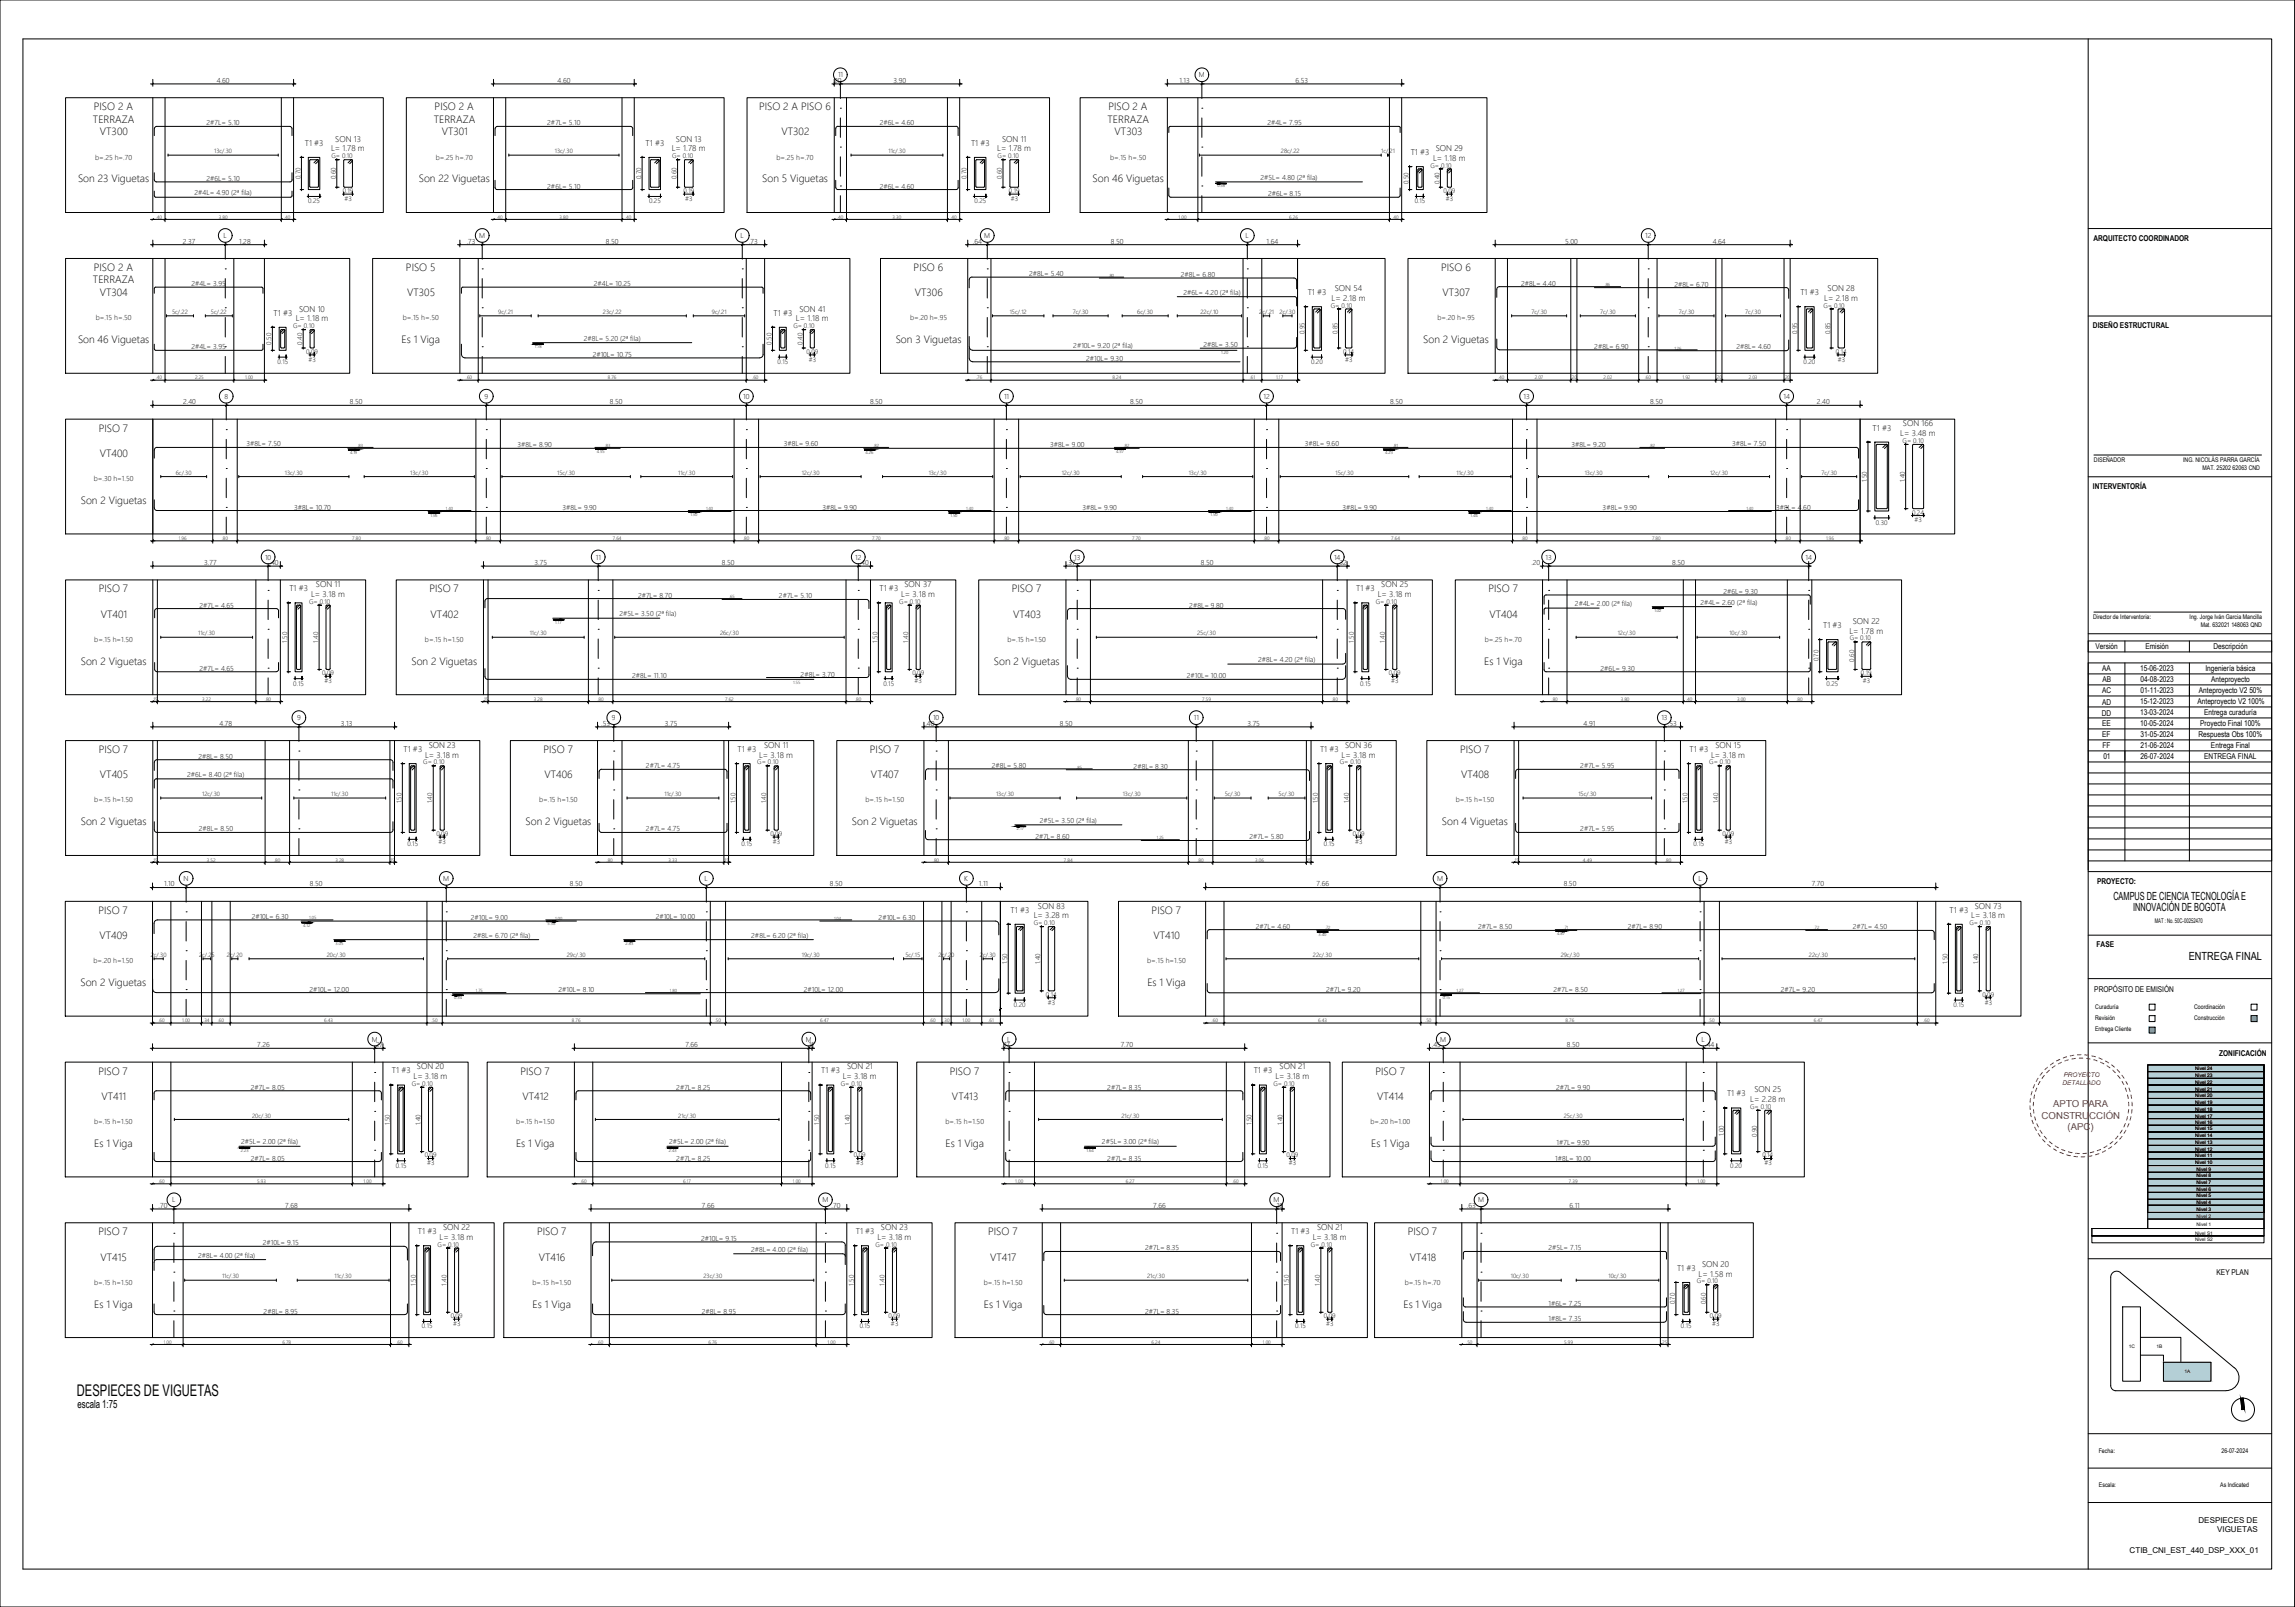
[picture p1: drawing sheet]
<svg xmlns="http://www.w3.org/2000/svg" width="1000mm" height="700mm" viewBox="0 0 1000 700" stroke-linecap="round" stroke-linejoin="round" font-family="sans-serif">
<defs><g id="words">
<text font-size="7" x="33.5" y="608">DESPIECES DE VIGUETAS</text>
<g font-size="4.9">
<text x="921" y="392">CAMPUS DE CIENCIA TECNOLOGÍA E</text>
<text x="929.6" y="396.7">INNOVACIÓN DE BOGOTA</text>
<text x="953.9" y="418.2">ENTREGA FINAL</text>
<text x="33.8" y="613.2">escala 1:75</text>
</g>
<g font-size="4.6">
<text x="40.5" y="53.4">TERRAZA</text>
<text x="40.9" y="48">PISO 2 A</text>
<text x="189" y="53.4">TERRAZA</text>
<text x="189.4" y="48">PISO 2 A</text>
<text x="330.8" y="48">PISO 2 A PISO 6</text>
<text x="482.6" y="53.4">TERRAZA</text>
<text x="483" y="48">PISO 2 A</text>
<text x="43.5" y="59">VT300</text>
<text x="192.5" y="59">VT301</text>
<text x="340.6" y="59">VT302</text>
<text x="485.7" y="59">VT303</text>
<text x="34" y="79.5">Son 23 Viguetas</text>
<text x="182.5" y="79.5">Son 22 Viguetas</text>
<text x="332.2" y="79.5">Son 5 Viguetas</text>
<text x="476.1" y="79.5">Son 46 Viguetas</text>
<text x="40.9" y="118">PISO 2 A</text>
<text x="176.9" y="118">PISO 5</text>
<text x="398.1" y="118">PISO 6</text>
<text x="628" y="118">PISO 6</text>
<text x="40.5" y="123.4">TERRAZA</text>
<text x="43.4" y="129">VT304</text>
<text x="177.4" y="129">VT305</text>
<text x="398.7" y="129">VT306</text>
<text x="628.6" y="129">VT307</text>
<text x="34" y="149.5">Son 46 Viguetas</text>
<text x="175" y="149.5">Es 1 Viga</text>
<text x="390.4" y="149.5">Son 3 Viguetas</text>
<text x="620.2" y="149.5">Son 2 Viguetas</text>
<text x="43" y="188">PISO 7</text>
<text x="43.5" y="199">VT400</text>
<text x="35.2" y="219.5">Son 2 Viguetas</text>
<text x="43" y="258">PISO 7</text>
<text x="187.1" y="258">PISO 7</text>
<text x="440.9" y="258">PISO 7</text>
<text x="648.7" y="258">PISO 7</text>
<text x="44" y="269">VT401</text>
<text x="187.7" y="269">VT402</text>
<text x="441.5" y="269">VT403</text>
<text x="649.1" y="269">VT404</text>
<text x="35.2" y="289.5">Son 2 Viguetas</text>
<text x="179.3" y="289.5">Son 2 Viguetas</text>
<text x="433.2" y="289.5">Son 2 Viguetas</text>
<text x="646.8" y="289.5">Es 1 Viga</text>
<text x="43" y="328">PISO 7</text>
<text x="236.9" y="328">PISO 7</text>
<text x="379.1" y="328">PISO 7</text>
<text x="636.3" y="328">PISO 7</text>
<text x="43.6" y="339">VT405</text>
<text x="237.3" y="339">VT406</text>
<text x="379.6" y="339">VT407</text>
<text x="636.7" y="339">VT408</text>
<text x="35.2" y="359.5">Son 2 Viguetas</text>
<text x="229.1" y="359.5">Son 2 Viguetas</text>
<text x="371.3" y="359.5">Son 2 Viguetas</text>
<text x="628.4" y="359.5">Son 4 Viguetas</text>
<text x="42.9" y="398">PISO 7</text>
<text x="501.9" y="398">PISO 7</text>
<text x="43.4" y="409">VT409</text>
<text x="502.7" y="409">VT410</text>
<text x="35.1" y="429.5">Son 2 Viguetas</text>
<text x="500" y="429.5">Es 1 Viga</text>
<text x="42.9" y="468">PISO 7</text>
<text x="226.8" y="468">PISO 7</text>
<text x="413.9" y="468">PISO 7</text>
<text x="599.4" y="468">PISO 7</text>
<text x="44.2" y="479.1">VT411</text>
<text x="227.7" y="479.1">VT412</text>
<text x="414.9" y="479">VT413</text>
<text x="600.2" y="479.1">VT414</text>
<text x="41" y="499.5">Es 1 Viga</text>
<text x="224.9" y="499.5">Es 1 Viga</text>
<text x="412.1" y="499.5">Es 1 Viga</text>
<text x="597.5" y="499.5">Es 1 Viga</text>
<text x="42.9" y="538">PISO 7</text>
<text x="234" y="538">PISO 7</text>
<text x="430.6" y="538">PISO 7</text>
<text x="613.5" y="538">PISO 7</text>
<text x="43.8" y="549">VT415</text>
<text x="234.8" y="549">VT416</text>
<text x="431.5" y="549.1">VT417</text>
<text x="614.3" y="549">VT418</text>
<text x="41" y="569.5">Es 1 Viga</text>
<text x="232.1" y="569.5">Es 1 Viga</text>
<text x="428.8" y="569.5">Es 1 Viga</text>
<text x="611.6" y="569.5">Es 1 Viga</text>
</g>
<g font-size="4.2" fill="#f00">
<text x="894.8" y="482.2">APTO PARA</text>
<text x="889.7" y="487.2">CONSTRUCCIÓN</text>
<text x="901" y="492.2">(APC)</text>
</g>
<g font-size="3.6">
<text x="132.8" y="63.5">T1 #3</text>
<text x="144.3" y="66">L= 1.78 m</text>
<text x="146.1" y="61.7">SON 13</text>
<text x="281.3" y="63.5">T1 #3</text>
<text x="292.8" y="66">L= 1.78 m</text>
<text x="294.6" y="61.7">SON 13</text>
<text x="423.2" y="63.5">T1 #3</text>
<text x="434.6" y="66">L= 1.78 m</text>
<text x="436.7" y="61.7">SON 11</text>
<text x="625.7" y="65.7">SON 29</text>
<text x="614.8" y="67.5">T1 #3</text>
<text x="624.5" y="69.9">L= 1.18 m</text>
<text x="569.9" y="128.5">T1 #3</text>
<text x="580.3" y="131">L= 2.18 m</text>
<text x="581.7" y="126.7">SON 54</text>
<text x="784.6" y="128.5">T1 #3</text>
<text x="795" y="131">L= 2.18 m</text>
<text x="796.5" y="126.7">SON 28</text>
<text x="119.2" y="137.5">T1 #3</text>
<text x="130.3" y="135.7">SON 10</text>
<text x="337.1" y="137.5">T1 #3</text>
<text x="348.4" y="135.7">SON 41</text>
<text x="128.9" y="140">L= 1.18 m</text>
<text x="346.9" y="140">L= 1.18 m</text>
<text x="829.3" y="185.7">SON 166</text>
<text x="816.1" y="187.5">T1 #3</text>
<text x="828.1" y="190">L= 3.48 m</text>
<text x="126.1" y="257.5">T1 #3</text>
<text x="137.7" y="255.7">SON 11</text>
<text x="383.3" y="257.5">T1 #3</text>
<text x="394.2" y="255.7">SON 37</text>
<text x="591" y="257.5">T1 #3</text>
<text x="601.9" y="255.7">SON 25</text>
<text x="135.6" y="259.9">L= 3.18 m</text>
<text x="392.7" y="259.9">L= 3.18 m</text>
<text x="600.4" y="259.9">L= 3.18 m</text>
<text x="794.5" y="273.5">T1 #3</text>
<text x="805.9" y="275.9">L= 1.78 m</text>
<text x="807.4" y="271.7">SON 22</text>
<text x="175.9" y="327.5">T1 #3</text>
<text x="185.3" y="330">L= 3.18 m</text>
<text x="186.8" y="325.7">SON 23</text>
<text x="321.4" y="327.5">T1 #3</text>
<text x="330.8" y="330">L= 3.18 m</text>
<text x="333" y="325.7">SON 11</text>
<text x="575.3" y="327.5">T1 #3</text>
<text x="584.7" y="330">L= 3.18 m</text>
<text x="586.1" y="325.7">SON 36</text>
<text x="736.3" y="327.5">T1 #3</text>
<text x="745.7" y="330">L= 3.18 m</text>
<text x="747.5" y="325.7">SON 15</text>
<text x="452.3" y="395.7">SON 83</text>
<text x="860.6" y="395.7">SON 73</text>
<text x="440.4" y="397.5">T1 #3</text>
<text x="450.5" y="400">L= 3.28 m</text>
<text x="849.6" y="397.5">T1 #3</text>
<text x="859" y="400">L= 3.18 m</text>
<text x="170.8" y="467.5">T1 #3</text>
<text x="181.7" y="465.7">SON 20</text>
<text x="357.9" y="467.5">T1 #3</text>
<text x="369.1" y="465.7">SON 21</text>
<text x="546.4" y="467.5">T1 #3</text>
<text x="557.7" y="465.7">SON 21</text>
<text x="180.2" y="470">L= 3.18 m</text>
<text x="367.3" y="470">L= 3.18 m</text>
<text x="555.8" y="470">L= 3.18 m</text>
<text x="752.6" y="477.5">T1 #3</text>
<text x="762.7" y="479.9">L= 2.28 m</text>
<text x="764.5" y="475.7">SON 25</text>
<text x="182.1" y="537.5">T1 #3</text>
<text x="191.6" y="540">L= 3.18 m</text>
<text x="193.1" y="535.7">SON 22</text>
<text x="373" y="537.5">T1 #3</text>
<text x="382.4" y="540">L= 3.18 m</text>
<text x="383.9" y="535.7">SON 23</text>
<text x="562.7" y="537.5">T1 #3</text>
<text x="572.1" y="540">L= 3.18 m</text>
<text x="574" y="535.7">SON 21</text>
<text x="741.7" y="551.7">SON 20</text>
<text x="730.8" y="553.5">T1 #3</text>
<text x="740.2" y="556">L= 1.58 m</text>
</g>
<g font-size="3.5">
<text x="912.3" y="104.9">ARQUITECTO COORDINADOR</text>
<text x="912.1" y="143">DISEÑO ESTRUCTURAL</text>
<text x="912.1" y="213">INTERVENTORÍA</text>
<text x="913.2" y="282.7">Versión</text>
<text x="934.9" y="282.7">Emisión</text>
<text x="964.6" y="282.7">Descripción</text>
<text x="916.1" y="292.3">AA</text>
<text x="932.6" y="292.3">15-06-2023</text>
<text x="961.1" y="292.3">Ingeniería básica</text>
<text x="916.2" y="297.1">AB</text>
<text x="932.7" y="297.1">04-08-2023</text>
<text x="963.6" y="297.1">Anteproyecto</text>
<text x="916.1" y="301.9">AC</text>
<text x="932.7" y="301.9">01-11-2023</text>
<text x="958.3" y="301.9">Anteproyecto V2 50%</text>
<text x="915.9" y="311.7">DD</text>
<text x="916.1" y="307">AD</text>
<text x="932.6" y="306.5">15-12-2023</text>
<text x="932.6" y="311.5">13-03-2024</text>
<text x="957.6" y="306.6">Anteproyecto V2 100%</text>
<text x="960.5" y="311.5">Entrega curaduría</text>
<text x="916.1" y="316.2">EE</text>
<text x="932.6" y="316.2">10-05-2024</text>
<text x="958.8" y="316.2">Proyecto Final 100%</text>
<text x="916.1" y="321">EF</text>
<text x="932.7" y="321">31-05-2024</text>
<text x="958.1" y="321">Respuesta Obs 100%</text>
<text x="916.2" y="325.8">FF</text>
<text x="932.8" y="325.8">21-06-2024</text>
<text x="963.5" y="325.8">Entrega Final</text>
<text x="916.6" y="330.6">01</text>
<text x="932.8" y="330.6">26-07-2024</text>
<text x="960.6" y="330.6">ENTREGA FINAL</text>
<text x="913.8" y="385.1">PROYECTO:</text>
<text x="913.7" y="412.3">FASE</text>
<text x="912.7" y="432.1">PROPÓSITO DE EMISIÓN</text>
<text x="967.1" y="460.1">ZONIFICACIÓN</text>
<text x="966" y="555.5">KEY PLAN</text>
<text x="958.1" y="663.3">DESPIECES DE</text>
<text x="966.2" y="667.4">VIGUETAS</text>
<text x="928.1" y="676.3">CTIB_CNI_EST_440_DSP_XXX_01</text>
</g>
<g font-size="3.1">
<text x="365.2" y="33.7">11</text>
<text x="522.5" y="33.7">M</text>
<text x="94.5" y="36.1">4.60</text>
<text x="243" y="36.1">4.60</text>
<text x="362.9" y="36.1">.20</text>
<text x="389.4" y="36.1">3.90</text>
<text x="514" y="36.1">1.13</text>
<text x="564.6" y="36.1">6.53</text>
<text x="90" y="54.6">2#7L= 5.10</text>
<text x="238.5" y="54.6">2#7L= 5.10</text>
<text x="383.4" y="54.6">2#6L= 4.60</text>
<text x="552.3" y="54.6">2#4L= 7.95</text>
<text x="41.4" y="69.5">b=.25 h=.70</text>
<text x="189.9" y="69.5">b=.25 h=.70</text>
<text x="338.4" y="69.5">b=.25 h=.70</text>
<text x="483.8" y="69.5">b=.15 h=.50</text>
<text x="90" y="78.8">2#6L= 5.10</text>
<text x="238.5" y="82.1">2#6L= 5.10</text>
<text x="383.4" y="82.1">2#6L= 4.60</text>
<text x="549.3" y="78.3">2#5L= 4.80 (2ª fila)</text>
<text x="84.8" y="85">2#4L= 4.90 (2ª fila)</text>
<text x="552.6" y="85.4">2#6L= 8.15</text>
<text x="79.6" y="106.1">2.37</text>
<text x="97.4" y="103.6">L</text>
<text x="104.2" y="106.1">1.28</text>
<text x="203.4" y="106.1">.73</text>
<text x="208.8" y="103.6">M</text>
<text x="264" y="106.1">8.50</text>
<text x="322.7" y="103.6">L</text>
<text x="326.4" y="106.1">.73</text>
<text x="423.9" y="106.1">.64</text>
<text x="428.9" y="103.6">M</text>
<text x="484.1" y="106.1">8.50</text>
<text x="542.8" y="103.6">L</text>
<text x="551.9" y="106.1">1.64</text>
<text x="682.1" y="106.1">5.00</text>
<text x="717" y="103.7">12</text>
<text x="746.4" y="106.1">4.64</text>
<text x="83.4" y="124.6">2#4L= 3.95</text>
<text x="258.8" y="124.6">2#4L= 10.25</text>
<text x="448.5" y="120.2">2#8L= 5.40</text>
<text x="514.6" y="120.7">2#8L= 6.80</text>
<text x="662.9" y="124.4">2#8L= 4.40</text>
<text x="729.7" y="124.8">2#8L= 6.70</text>
<text x="515.8" y="128.3">2#6L= 4.20 (2ª fila)</text>
<text x="41.7" y="139.5">b=.15 h=.50</text>
<text x="175.5" y="139.5">b=.15 h=.50</text>
<text x="396.6" y="139.5">b=.20 h=.95</text>
<text x="626.5" y="139.5">b=.20 h=.95</text>
<text x="254.4" y="148.4">2#8L= 5.20 (2ª fila)</text>
<text x="83.4" y="152.1">2#4L= 3.95</text>
<text x="258.3" y="155.5">2#10L= 10.75</text>
<text x="467.7" y="151.7">2#10L= 9.20 (2ª fila)</text>
<text x="524.5" y="151.2">2#8L= 3.50</text>
<text x="694.8" y="152.1">2#8L= 6.90</text>
<text x="756.8" y="152.1">2#8L= 4.60</text>
<text x="473.3" y="157.1">2#10L= 9.30</text>
<text x="97.8" y="173.7">8</text>
<text x="211.1" y="173.7">9</text>
<text x="323.9" y="173.7">10</text>
<text x="437.6" y="173.7">11</text>
<text x="550.6" y="173.7">12</text>
<text x="664" y="173.7">13</text>
<text x="777.2" y="173.7">14</text>
<text x="79.8" y="176.1">2.40</text>
<text x="152.5" y="176.1">8.50</text>
<text x="265.8" y="176.1">8.50</text>
<text x="379.1" y="176.1">8.50</text>
<text x="492.5" y="176.1">8.50</text>
<text x="605.8" y="176.1">8.50</text>
<text x="719.2" y="176.1">8.50</text>
<text x="791.8" y="176.1">2.40</text>
<text x="107.4" y="194.4">3#8L= 7.50</text>
<text x="225.5" y="194.8">3#8L= 8.90</text>
<text x="341.5" y="194.4">3#8L= 9.60</text>
<text x="457.6" y="194.8">3#8L= 9.00</text>
<text x="568.6" y="194.4">3#8L= 9.60</text>
<text x="684.9" y="194.8">3#8L= 9.20</text>
<text x="754.8" y="194.4">3#8L= 7.50</text>
<text x="40.9" y="209.5">b=.30 h=1.50</text>
<text x="128.2" y="222.1">3#8L= 10.70</text>
<text x="245.1" y="222.1">3#8L= 9.90</text>
<text x="358.4" y="222.1">3#8L= 9.90</text>
<text x="471.8" y="222.1">3#8L= 9.90</text>
<text x="585.1" y="222.1">3#8L= 9.90</text>
<text x="698.4" y="222.1">3#8L= 9.90</text>
<text x="774.1" y="222.1">3#8L= 4.60</text>
<text x="115.5" y="243.7">10</text>
<text x="259.7" y="243.7">11</text>
<text x="372.7" y="243.7">12</text>
<text x="468.2" y="243.7">13</text>
<text x="581.4" y="243.7">14</text>
<text x="673.6" y="243.7">13</text>
<text x="786.8" y="243.7">14</text>
<text x="89" y="246.1">3.77</text>
<text x="117.5" y="246.1">.40</text>
<text x="233" y="246.1">3.75</text>
<text x="314.6" y="246.1">8.50</text>
<text x="374.6" y="246.1">.40</text>
<text x="465" y="246.1">.37</text>
<text x="523.3" y="246.1">8.50</text>
<text x="583" y="246.1">.32</text>
<text x="667.3" y="246.1">.20</text>
<text x="728.8" y="246.1">8.50</text>
<text x="278" y="260.3">2#7L= 8.70</text>
<text x="339.5" y="260.6">2#7L= 5.10</text>
<text x="686.4" y="264">2#4L= 2.00 (2ª fila)</text>
<text x="741" y="263.3">2#4L= 2.60 (2ª fila)</text>
<text x="751.1" y="258.7">2#6L= 9.30</text>
<text x="87" y="264.6">2#7L= 4.65</text>
<text x="269.9" y="268.3">2#5L= 3.50 (2ª fila)</text>
<text x="518.3" y="264.6">2#8L= 9.80</text>
<text x="41.1" y="279.5">b=.15 h=1.50</text>
<text x="185.2" y="279.5">b=.15 h=1.50</text>
<text x="439" y="279.5">b=.15 h=1.50</text>
<text x="647.1" y="279.5">b=.25 h=.70</text>
<text x="87" y="292.1">2#7L= 4.65</text>
<text x="548.3" y="288.3">2#8L= 4.20 (2ª fila)</text>
<text x="697.5" y="292.1">2#6L= 9.30</text>
<text x="275.5" y="295.5">2#8L= 11.10</text>
<text x="348.9" y="294.7">2#8L= 3.70</text>
<text x="517.2" y="295.5">2#10L= 10.00</text>
<text x="95.7" y="316.1">4.78</text>
<text x="129.5" y="313.7">9</text>
<text x="148.6" y="316.1">3.13</text>
<text x="262" y="316.1">.53</text>
<text x="266.7" y="313.7">9</text>
<text x="289.8" y="316.1">3.75</text>
<text x="403.3" y="316.1">.40</text>
<text x="406.6" y="313.7">10</text>
<text x="461.9" y="316.1">8.50</text>
<text x="520.3" y="313.7">11</text>
<text x="543.6" y="316.1">3.75</text>
<text x="690.1" y="316.1">4.91</text>
<text x="724" y="313.7">13</text>
<text x="726.9" y="316.1">.53</text>
<text x="86.5" y="330.5">2#8L= 8.50</text>
<text x="281.5" y="334.6">2#7L= 4.75</text>
<text x="432.2" y="334.4">2#8L= 5.80</text>
<text x="494" y="334.8">2#8L= 8.30</text>
<text x="688.7" y="334.6">2#7L= 5.95</text>
<text x="81.6" y="338.3">2#6L= 8.40 (2ª fila)</text>
<text x="41.1" y="349.5">b=.15 h=1.50</text>
<text x="234.9" y="349.5">b=.15 h=1.50</text>
<text x="377.2" y="349.5">b=.15 h=1.50</text>
<text x="634.4" y="349.5">b=.15 h=1.50</text>
<text x="453.2" y="358.3">2#5L= 3.50 (2ª fila)</text>
<text x="86.6" y="362.1">2#8L= 8.50</text>
<text x="281.5" y="362.1">2#7L= 4.75</text>
<text x="451.2" y="365.5">2#7L= 8.60</text>
<text x="544.4" y="365.5">2#7L= 5.80</text>
<text x="688.7" y="362.1">2#7L= 5.95</text>
<text x="80" y="383.7">N</text>
<text x="193.2" y="383.7">M</text>
<text x="307" y="383.7">L</text>
<text x="420.2" y="383.7">K</text>
<text x="626.2" y="383.7">M</text>
<text x="740.1" y="383.7">L</text>
<text x="71.5" y="386.1">1.10</text>
<text x="135" y="386.1">8.50</text>
<text x="248.4" y="386.1">8.50</text>
<text x="361.7" y="386.1">8.50</text>
<text x="426.6" y="386.1">1.11</text>
<text x="573.7" y="386.1">7.66</text>
<text x="681.4" y="386.1">8.50</text>
<text x="789.5" y="386.1">7.70</text>
<text x="109.7" y="400.2">2#10L= 6.30</text>
<text x="205.2" y="400.7">2#10L= 9.00</text>
<text x="285.7" y="400.2">2#10L= 10.00</text>
<text x="382.9" y="400.7">2#10L= 6.30</text>
<text x="547.3" y="404.5">2#7L= 4.60</text>
<text x="644.1" y="404.8">2#7L= 8.50</text>
<text x="709.4" y="404.5">2#7L= 8.90</text>
<text x="807.4" y="404.8">2#7L= 4.50</text>
<text x="206.4" y="408.3">2#8L= 6.70 (2ª fila)</text>
<text x="327.4" y="408.3">2#8L= 6.20 (2ª fila)</text>
<text x="40.8" y="419.5">b=.20 h=1.50</text>
<text x="500" y="419.5">b=.15 h=1.50</text>
<text x="134.9" y="432.2">2#10L= 12.00</text>
<text x="243.4" y="432.2">2#10L= 8.10</text>
<text x="350.3" y="432.2">2#10L= 12.00</text>
<text x="578" y="432.2">2#7L= 9.20</text>
<text x="677" y="432.2">2#7L= 8.50</text>
<text x="776.1" y="432.2">2#7L= 9.20</text>
<text x="162" y="453.7">M</text>
<text x="351.2" y="453.7">M</text>
<text x="439" y="453.7">L</text>
<text x="627.6" y="453.7">M</text>
<text x="741.5" y="453.7">L</text>
<text x="112.1" y="456.1">7.26</text>
<text x="163.1" y="456.1">.27</text>
<text x="298.7" y="456.1">7.66</text>
<text x="351.8" y="456.1">.11</text>
<text x="436.9" y="456.1">.17</text>
<text x="488.4" y="456.1">7.70</text>
<text x="624" y="456.1">.45</text>
<text x="682.8" y="456.1">8.50</text>
<text x="743.1" y="456.1">.44</text>
<text x="109.3" y="474.6">2#7L= 8.05</text>
<text x="294.7" y="474.6">2#7L= 8.25</text>
<text x="482.6" y="474.6">2#7L= 8.35</text>
<text x="678.1" y="474.6">2#7L= 9.90</text>
<text x="41" y="489.5">b=.15 h=1.50</text>
<text x="224.9" y="489.5">b=.15 h=1.50</text>
<text x="412" y="489.5">b=.15 h=1.50</text>
<text x="597.2" y="489.5">b=.20 h=1.00</text>
<text x="105.1" y="498.4">2#5L= 2.00 (2ª fila)</text>
<text x="291.6" y="498.4">2#5L= 2.00 (2ª fila)</text>
<text x="480.2" y="498.4">2#5L= 3.00 (2ª fila)</text>
<text x="678.3" y="498.8">1#7L= 9.90</text>
<text x="109.3" y="505.5">2#7L= 8.05</text>
<text x="294.7" y="505.5">2#7L= 8.25</text>
<text x="482.6" y="505.5">2#7L= 8.35</text>
<text x="677.8" y="505.5">1#8L= 10.00</text>
<text x="69.1" y="526.1">.70</text>
<text x="75" y="523.7">L</text>
<text x="124.3" y="526.1">7.68</text>
<text x="305.9" y="526.1">7.66</text>
<text x="358.4" y="523.7">M</text>
<text x="362.4" y="526.1">.70</text>
<text x="502.5" y="526.1">7.66</text>
<text x="555" y="523.7">M</text>
<text x="555.8" y="526.1">.18</text>
<text x="639.3" y="526.1">.63</text>
<text x="644.1" y="523.7">M</text>
<text x="683.9" y="526.1">6.11</text>
<text x="114.6" y="542.4">2#10L= 9.15</text>
<text x="305.6" y="540.5">2#10L= 9.15</text>
<text x="327.3" y="545.2">2#8L= 4.00 (2ª fila)</text>
<text x="499" y="544.6">2#7L= 8.35</text>
<text x="674.8" y="544.6">2#5L= 7.15</text>
<text x="86.3" y="547.7">2#8L= 4.00 (2ª fila)</text>
<text x="41" y="559.5">b=.15 h=1.50</text>
<text x="232.1" y="559.5">b=.15 h=1.50</text>
<text x="428.8" y="559.5">b=.15 h=1.50</text>
<text x="612.1" y="559.5">b=.15 h=.70</text>
<text x="674.8" y="568.8">1#6L= 7.25</text>
<text x="114.9" y="572.1">2#8L= 8.95</text>
<text x="305.9" y="572.1">2#8L= 8.95</text>
<text x="499" y="572.1">2#7L= 8.35</text>
<text x="674.8" y="575.5">1#8L= 7.35</text>
</g>
<g font-size="2.9">
<text x="144.4" y="69">G= 0.10</text>
<text x="292.9" y="69">G= 0.10</text>
<text x="434.7" y="69">G= 0.10</text>
<text x="623.4" y="73">G= 0.10</text>
<text x="130.9" y="78.1" transform="rotate(-90 130.9 78.1)">0.70</text>
<text x="146.3" y="78.1" transform="rotate(-90 146.3 78.1)">0.60</text>
<text x="279.4" y="78.1" transform="rotate(-90 279.4 78.1)">0.70</text>
<text x="294.8" y="78.1" transform="rotate(-90 294.8 78.1)">0.60</text>
<text x="421.2" y="78.1" transform="rotate(-90 421.2 78.1)">0.70</text>
<text x="436.6" y="78.1" transform="rotate(-90 436.6 78.1)">0.60</text>
<text x="613.8" y="80.1" transform="rotate(-90 613.8 80.1)">0.50</text>
<text x="627.3" y="80.2" transform="rotate(-90 627.3 80.2)">0.40</text>
<text x="134.3" y="88.6">0.25</text>
<text x="149.4" y="84.1">0.19</text>
<text x="150.2" y="87.6">#3</text>
<text x="282.8" y="88.6">0.25</text>
<text x="297.9" y="84.1">0.19</text>
<text x="298.6" y="87.6">#3</text>
<text x="424.6" y="88.6">0.25</text>
<text x="439.7" y="84.1">0.19</text>
<text x="440.4" y="87.6">#3</text>
<text x="616.5" y="88.6">0.15</text>
<text x="629.1" y="84.1">0.09</text>
<text x="630.1" y="87.6">#3</text>
<text x="580" y="134">G= 0.10</text>
<text x="794.6" y="134">G= 0.10</text>
<text x="127.8" y="143">G= 0.10</text>
<text x="345.7" y="143">G= 0.10</text>
<text x="568.5" y="145.6" transform="rotate(-90 568.5 145.6)">0.95</text>
<text x="582.9" y="145.6" transform="rotate(-90 582.9 145.6)">0.85</text>
<text x="783.1" y="145.6" transform="rotate(-90 783.1 145.6)">0.95</text>
<text x="797.6" y="145.6" transform="rotate(-90 797.6 145.6)">0.85</text>
<text x="118.2" y="150.1" transform="rotate(-90 118.2 150.1)">0.50</text>
<text x="131.7" y="150.1" transform="rotate(-90 131.7 150.1)">0.40</text>
<text x="133.5" y="154.1">0.09</text>
<text x="336.2" y="150.1" transform="rotate(-90 336.2 150.1)">0.50</text>
<text x="349.7" y="150.1" transform="rotate(-90 349.7 150.1)">0.40</text>
<text x="351.5" y="154.1">0.09</text>
<text x="585.3" y="154.1">0.14</text>
<text x="800" y="154.1">0.14</text>
<text x="120.9" y="158.6">0.15</text>
<text x="134.5" y="157.6">#3</text>
<text x="338.9" y="158.6">0.15</text>
<text x="352.5" y="157.6">#3</text>
<text x="571.3" y="158.6">0.20</text>
<text x="586.2" y="157.6">#3</text>
<text x="786" y="158.6">0.20</text>
<text x="800.9" y="157.6">#3</text>
<text x="829.1" y="193">G= 0.10</text>
<text x="813.6" y="209.9" transform="rotate(-90 813.6 209.9)">1.50</text>
<text x="830" y="209.9" transform="rotate(-90 830 209.9)">1.40</text>
<text x="833.2" y="224.1">0.24</text>
<text x="834.3" y="227.6">#3</text>
<text x="817.5" y="228.6">0.30</text>
<text x="134.7" y="262.9">G= 0.10</text>
<text x="391.9" y="262.9">G= 0.10</text>
<text x="599.6" y="262.9">G= 0.10</text>
<text x="125.2" y="279.9" transform="rotate(-90 125.2 279.9)">1.50</text>
<text x="138.6" y="279.9" transform="rotate(-90 138.6 279.9)">1.40</text>
<text x="382.4" y="279.9" transform="rotate(-90 382.4 279.9)">1.50</text>
<text x="395.8" y="279.9" transform="rotate(-90 395.8 279.9)">1.40</text>
<text x="590" y="279.9" transform="rotate(-90 590 279.9)">1.50</text>
<text x="603.5" y="279.9" transform="rotate(-90 603.5 279.9)">1.40</text>
<text x="806.1" y="278.9">G= 0.10</text>
<text x="792.5" y="288.1" transform="rotate(-90 792.5 288.1)">0.70</text>
<text x="808" y="288.1" transform="rotate(-90 808 288.1)">0.60</text>
<text x="127.8" y="298.6">0.15</text>
<text x="140.4" y="294.1">0.09</text>
<text x="141.4" y="297.6">#3</text>
<text x="385" y="298.6">0.15</text>
<text x="397.6" y="294.1">0.09</text>
<text x="398.6" y="297.6">#3</text>
<text x="592.7" y="298.6">0.15</text>
<text x="605.3" y="294.1">0.09</text>
<text x="606.3" y="297.6">#3</text>
<text x="796" y="298.6">0.25</text>
<text x="811" y="294.1">0.19</text>
<text x="811.8" y="297.6">#3</text>
<text x="184.4" y="333">G= 0.10</text>
<text x="330" y="333">G= 0.10</text>
<text x="583.9" y="333">G= 0.10</text>
<text x="744.9" y="333">G= 0.10</text>
<text x="174.9" y="349.9" transform="rotate(-90 174.9 349.9)">1.50</text>
<text x="188.3" y="349.9" transform="rotate(-90 188.3 349.9)">1.40</text>
<text x="320.5" y="349.9" transform="rotate(-90 320.5 349.9)">1.50</text>
<text x="333.9" y="349.9" transform="rotate(-90 333.9 349.9)">1.40</text>
<text x="574.3" y="349.9" transform="rotate(-90 574.3 349.9)">1.50</text>
<text x="587.8" y="349.9" transform="rotate(-90 587.8 349.9)">1.40</text>
<text x="735.3" y="349.9" transform="rotate(-90 735.3 349.9)">1.50</text>
<text x="748.8" y="349.9" transform="rotate(-90 748.8 349.9)">1.40</text>
<text x="190.2" y="364.1">0.09</text>
<text x="335.7" y="364.1">0.09</text>
<text x="589.5" y="364.1">0.09</text>
<text x="750.6" y="364.1">0.09</text>
<text x="177.5" y="368.6">0.15</text>
<text x="191.1" y="367.6">#3</text>
<text x="323.1" y="368.6">0.15</text>
<text x="336.7" y="367.6">#3</text>
<text x="577" y="368.6">0.15</text>
<text x="590.5" y="367.6">#3</text>
<text x="738" y="368.6">0.15</text>
<text x="751.6" y="367.6">#3</text>
<text x="450.5" y="403">G= 0.10</text>
<text x="858.2" y="403">G= 0.10</text>
<text x="438.9" y="419.9" transform="rotate(-90 438.9 419.9)">1.50</text>
<text x="453.3" y="419.9" transform="rotate(-90 453.3 419.9)">1.40</text>
<text x="848.7" y="419.9" transform="rotate(-90 848.7 419.9)">1.50</text>
<text x="862.1" y="419.9" transform="rotate(-90 862.1 419.9)">1.40</text>
<text x="455.8" y="434.1">0.14</text>
<text x="456.6" y="437.6">#3</text>
<text x="863.9" y="434.1">0.09</text>
<text x="864.9" y="437.6">#3</text>
<text x="441.8" y="438.6">0.20</text>
<text x="851.3" y="438.6">0.15</text>
<text x="179.4" y="473">G= 0.10</text>
<text x="366.4" y="473">G= 0.10</text>
<text x="554.9" y="473">G= 0.10</text>
<text x="762.7" y="483">G= 0.10</text>
<text x="169.8" y="489.9" transform="rotate(-90 169.8 489.9)">1.50</text>
<text x="183.3" y="489.9" transform="rotate(-90 183.3 489.9)">1.40</text>
<text x="356.9" y="489.9" transform="rotate(-90 356.9 489.9)">1.50</text>
<text x="370.4" y="489.9" transform="rotate(-90 370.4 489.9)">1.40</text>
<text x="545.4" y="489.9" transform="rotate(-90 545.4 489.9)">1.50</text>
<text x="558.9" y="489.9" transform="rotate(-90 558.9 489.9)">1.40</text>
<text x="751.2" y="494.9" transform="rotate(-90 751.2 494.9)">1.00</text>
<text x="765.6" y="495.1" transform="rotate(-90 765.6 495.1)">0.90</text>
<text x="172.5" y="508.6">0.15</text>
<text x="185.1" y="504.1">0.09</text>
<text x="186.1" y="507.6">#3</text>
<text x="359.6" y="508.6">0.15</text>
<text x="372.2" y="504.1">0.09</text>
<text x="373.2" y="507.6">#3</text>
<text x="548.1" y="508.6">0.15</text>
<text x="560.7" y="504.1">0.09</text>
<text x="561.7" y="507.6">#3</text>
<text x="754" y="508.6">0.20</text>
<text x="768" y="504.1">0.14</text>
<text x="768.9" y="507.6">#3</text>
<text x="190.7" y="543">G= 0.10</text>
<text x="381.6" y="543">G= 0.10</text>
<text x="571.2" y="543">G= 0.10</text>
<text x="181.2" y="559.9" transform="rotate(-90 181.2 559.9)">1.50</text>
<text x="194.6" y="559.9" transform="rotate(-90 194.6 559.9)">1.40</text>
<text x="372" y="559.9" transform="rotate(-90 372 559.9)">1.50</text>
<text x="385.4" y="559.9" transform="rotate(-90 385.4 559.9)">1.40</text>
<text x="561.7" y="559.9" transform="rotate(-90 561.7 559.9)">1.50</text>
<text x="575.2" y="559.9" transform="rotate(-90 575.2 559.9)">1.40</text>
<text x="739.4" y="559">G= 0.10</text>
<text x="729.9" y="568.1" transform="rotate(-90 729.9 568.1)">0.70</text>
<text x="743.3" y="568.1" transform="rotate(-90 743.3 568.1)">0.60</text>
<text x="196.4" y="574.1">0.09</text>
<text x="387.3" y="574.1">0.09</text>
<text x="577" y="574.1">0.09</text>
<text x="745.1" y="574.1">0.09</text>
<text x="183.9" y="578.6">0.15</text>
<text x="197.4" y="577.6">#3</text>
<text x="374.6" y="578.6">0.15</text>
<text x="388.3" y="577.6">#3</text>
<text x="564.4" y="578.6">0.15</text>
<text x="578" y="577.6">#3</text>
<text x="732.5" y="578.6">0.15</text>
<text x="746.1" y="577.6">#3</text>
</g>
<g font-size="2.8">
<text x="912.5" y="201">DISEÑADOR</text>
<text x="951.4" y="201.3">ING. NICOLÁS PARRA GARCÍA</text>
<text x="959.8" y="204.5">MAT. 25202 62063 CND</text>
<text x="912.1" y="269.4">Director de Interventoria:</text>
<text x="954.2" y="269.6">Ing. Jorge Iván Garcia Mancilla</text>
<text x="959" y="272.9">Mat. 632021 148063 QND</text>
<text x="939" y="402.1">MAT : No. 50C-00252470</text>
<text x="913.1" y="439.3">Curaduría</text>
<text x="956.1" y="439.3">Coordinación</text>
<text x="913" y="444.3">Revisión</text>
<text x="913" y="449.2">Entrega Cliente</text>
<text x="956.1" y="444.3">Construcción</text>
<text x="914.6" y="632.8">Fecha:</text>
<text x="968.1" y="632.8">26-07-2024</text>
<text x="914.7" y="647.5">Escala:</text>
<text x="967.5" y="647.7">As Indicated</text>
</g>
<g font-size="2.8" fill="#f00">
<text x="898.9" y="472.5">DETALLADO</text>
<text x="899.3" y="469.2">PROYECTO</text>
</g>
<g font-size="2.7">
<text x="93.3" y="66.7">13c/.30</text>
<text x="241.9" y="66.7">13c/.30</text>
<text x="387.2" y="66.7">11c/.30</text>
<text x="558.2" y="66.7">28c/.22</text>
<text x="601.9" y="66.7">1c/.21</text>
<text x="75" y="136.8">5c/.22</text>
<text x="91.9" y="136.8">5c/.22</text>
<text x="217.1" y="136.8">9c/.21</text>
<text x="262.7" y="136.8">23c/.22</text>
<text x="310.2" y="136.8">9c/.21</text>
<text x="440.1" y="136.8">15c/.12</text>
<text x="467.5" y="136.8">7c/.30</text>
<text x="495.6" y="136.8">6c/.30</text>
<text x="523.2" y="136.8">22c/.10</text>
<text x="548.8" y="136.8">2c/.21</text>
<text x="557.6" y="136.8">2c/.30</text>
<text x="667.3" y="136.8">7c/.30</text>
<text x="697.3" y="136.8">7c/.30</text>
<text x="731.6" y="136.8">7c/.30</text>
<text x="760.6" y="136.8">7c/.30</text>
<text x="76.6" y="206.8">6c/.30</text>
<text x="124.2" y="206.8">13c/.30</text>
<text x="178.8" y="206.8">13c/.30</text>
<text x="242.8" y="206.8">15c/.30</text>
<text x="295.6" y="206.8">11c/.30</text>
<text x="349.4" y="206.8">12c/.30</text>
<text x="404.7" y="206.8">13c/.30</text>
<text x="462.7" y="206.8">12c/.30</text>
<text x="518" y="206.8">13c/.30</text>
<text x="582" y="206.8">15c/.30</text>
<text x="634.8" y="206.8">11c/.30</text>
<text x="690.6" y="206.8">13c/.30</text>
<text x="745.2" y="206.8">12c/.30</text>
<text x="793.7" y="206.8">7c/.30</text>
<text x="86.4" y="276.7">11c/.30</text>
<text x="230.9" y="276.7">11c/.30</text>
<text x="313.8" y="276.7">26c/.30</text>
<text x="521.7" y="276.7">25c/.30</text>
<text x="705" y="276.7">12c/.30</text>
<text x="753.7" y="276.7">10c/.30</text>
<text x="88.1" y="346.8">12c/.30</text>
<text x="144.4" y="346.8">11c/.30</text>
<text x="289.6" y="346.8">11c/.30</text>
<text x="434.1" y="346.8">13c/.30</text>
<text x="489.3" y="346.8">13c/.30</text>
<text x="533.7" y="346.8">5c/.30</text>
<text x="557.2" y="346.8">5c/.30</text>
<text x="687.9" y="346.8">15c/.30</text>
<text x="65.7" y="416.7">2c/.30</text>
<text x="86.7" y="416.7">2c/.25</text>
<text x="98.9" y="416.7">2c/.20</text>
<text x="142.4" y="416.7">20c/.30</text>
<text x="247" y="416.7">29c/.30</text>
<text x="349.5" y="416.7">19c/.30</text>
<text x="394.6" y="416.7">5c/.15</text>
<text x="409" y="416.7">2c/.20</text>
<text x="427.1" y="416.7">2c/.30</text>
<text x="572.2" y="416.7">22c/.30</text>
<text x="680.1" y="416.7">29c/.30</text>
<text x="788.3" y="416.7">22c/.30</text>
<text x="109.9" y="486.8">20c/.30</text>
<text x="295.6" y="486.8">21c/.30</text>
<text x="488.7" y="486.8">21c/.30</text>
<text x="681.4" y="486.8">25c/.30</text>
<text x="96.8" y="556.8">11c/.30</text>
<text x="145.8" y="556.8">11c/.30</text>
<text x="306.5" y="556.8">23c/.30</text>
<text x="499.9" y="556.8">21c/.30</text>
<text x="658.5" y="556.8">10c/.30</text>
<text x="701" y="556.8">10c/.30</text>
</g>
<g font-size="2.2">
<text x="67.9" y="95.2">.40</text>
<text x="95.3" y="95.2">3.80</text>
<text x="123.8" y="95.2">.40</text>
<text x="216.3" y="95.2">.40</text>
<text x="243.8" y="95.2">3.80</text>
<text x="272.3" y="95.2">.40</text>
<text x="364.8" y="95.2">.40</text>
<text x="389" y="95.2">3.30</text>
<text x="414.1" y="95.2">.40</text>
<text x="513.6" y="95.2">1.00</text>
<text x="561.8" y="95.2">6.26</text>
<text x="606.8" y="95.2">.40</text>
<text x="67.9" y="165.2">.40</text>
<text x="85" y="165.2">2.25</text>
<text x="106.8" y="165.2">1.00</text>
<text x="203" y="165.2">.60</text>
<text x="264.9" y="165.2">8.76</text>
<text x="327.8" y="165.2">.60</text>
<text x="425.4" y="165.2">.76</text>
<text x="484.8" y="165.2">8.24</text>
<text x="544.6" y="165.2">.61</text>
<text x="556.1" y="165.2">1.17</text>
<text x="652.9" y="165.2">.40</text>
<text x="668.8" y="165.2">2.07</text>
<text x="684.5" y="165.2">.20</text>
<text x="698.8" y="165.2">2.02</text>
<text x="716.7" y="165.2">.60</text>
<text x="733.2" y="165.2">1.92</text>
<text x="747.7" y="165.2">.20</text>
<text x="762" y="165.2">2.03</text>
<text x="777.4" y="165.2">.20</text>
<text x="77.9" y="235.2">1.96</text>
<text x="96.6" y="235.2">.80</text>
<text x="153.5" y="235.2">7.80</text>
<text x="211.3" y="235.2">.80</text>
<text x="267" y="235.2">7.64</text>
<text x="323.8" y="235.2">.80</text>
<text x="380.1" y="235.2">7.70</text>
<text x="437.2" y="235.2">.80</text>
<text x="493.4" y="235.2">7.70</text>
<text x="550.5" y="235.2">.80</text>
<text x="606.3" y="235.2">7.64</text>
<text x="663.1" y="235.2">.80</text>
<text x="719.9" y="235.2">7.80</text>
<text x="777.7" y="235.2">.80</text>
<text x="795.8" y="235.2">1.96</text>
<text x="66.4" y="305.2">.15</text>
<text x="88.1" y="305.2">3.22</text>
<text x="115.4" y="305.2">.80</text>
<text x="210.5" y="305.2">.15</text>
<text x="232.6" y="305.2">3.28</text>
<text x="260.3" y="305.2">.80</text>
<text x="316" y="305.2">7.62</text>
<text x="372.6" y="305.2">.80</text>
<text x="468.5" y="305.2">.80</text>
<text x="523.9" y="305.2">7.59</text>
<text x="580.3" y="305.2">.80</text>
<text x="676.1" y="305.2">.80</text>
<text x="706.3" y="305.2">3.80</text>
<text x="734.8" y="305.2">.40</text>
<text x="757" y="305.2">3.00</text>
<text x="782.8" y="305.2">.80</text>
<text x="66.4" y="375.3">.15</text>
<text x="90.1" y="375.3">3.52</text>
<text x="119.5" y="375.3">.80</text>
<text x="146.1" y="375.3">3.28</text>
<text x="169.7" y="375.3">.15</text>
<text x="264.4" y="375.3">.80</text>
<text x="291.4" y="375.3">3.33</text>
<text x="315.3" y="375.3">.15</text>
<text x="406.6" y="375.3">.80</text>
<text x="463.6" y="375.3">7.84</text>
<text x="521.8" y="375.3">.80</text>
<text x="547" y="375.3">3.06</text>
<text x="569.1" y="375.3">.15</text>
<text x="659.6" y="375.3">.15</text>
<text x="689.8" y="375.3">4.49</text>
<text x="725.6" y="375.3">.80</text>
<text x="69.1" y="445.2">.60</text>
<text x="79.4" y="445.2">1.00</text>
<text x="88.6" y="445.2">.34</text>
<text x="95" y="445.2">.60</text>
<text x="141.3" y="445.2">6.43</text>
<text x="188" y="445.2">.50</text>
<text x="249.2" y="445.2">8.76</text>
<text x="311.5" y="445.2">.50</text>
<text x="357.4" y="445.2">6.47</text>
<text x="405.1" y="445.2">.60</text>
<text x="411.1" y="445.2">.30</text>
<text x="419.4" y="445.2">1.00</text>
<text x="430.7" y="445.2">.61</text>
<text x="528" y="445.2">.60</text>
<text x="574.4" y="445.2">6.43</text>
<text x="621.1" y="445.2">.50</text>
<text x="682.3" y="445.2">8.76</text>
<text x="744.6" y="445.2">.50</text>
<text x="790.5" y="445.2">6.47</text>
<text x="838.2" y="445.2">.60</text>
<text x="69.1" y="515.3">.60</text>
<text x="112.1" y="515.3">5.93</text>
<text x="158.5" y="515.3">1.00</text>
<text x="252.9" y="515.3">.60</text>
<text x="297.7" y="515.3">6.17</text>
<text x="345.5" y="515.3">1.00</text>
<text x="442.4" y="515.3">1.00</text>
<text x="490.7" y="515.3">6.27</text>
<text x="537" y="515.3">.60</text>
<text x="627.9" y="515.3">1.00</text>
<text x="683.7" y="515.3">7.39</text>
<text x="739.7" y="515.3">1.00</text>
<text x="71.4" y="585.2">1.00</text>
<text x="123.1" y="585.2">6.78</text>
<text x="172.8" y="585.2">.60</text>
<text x="260.2" y="585.2">.60</text>
<text x="308.7" y="585.2">6.76</text>
<text x="360.6" y="585.2">1.00</text>
<text x="456.8" y="585.2">.60</text>
<text x="501.8" y="585.2">6.24</text>
<text x="550.3" y="585.2">1.00</text>
<text x="639" y="585.2">.50</text>
<text x="681.7" y="585.2">5.99</text>
<text x="723.9" y="585.2">.25</text>
</g>
<g font-size="2.1">
<text x="956.6" y="466.1">Nivel 24</text>
<text x="956.6" y="472.2">Nivel 22</text>
<text x="956.6" y="469.2">Nivel 23</text>
<text x="956.6" y="477.9">Nivel 20</text>
<text x="956.6" y="475">Nivel 21</text>
<text x="956.6" y="483.8">Nivel 18</text>
<text x="956.6" y="481">Nivel 19</text>
<text x="956.6" y="489.5">Nivel 16</text>
<text x="956.6" y="486.8">Nivel 17</text>
<text x="956.6" y="495.3">Nivel 14</text>
<text x="956.6" y="492.3">Nivel 15</text>
<text x="956.6" y="503.9">Nivel 11</text>
<text x="956.6" y="501.2">Nivel 12</text>
<text x="956.6" y="498.3">Nivel 13</text>
<text x="956.6" y="506.8">Nivel 10</text>
<text x="957.2" y="515.5">Nivel 7</text>
<text x="957.2" y="512.7">Nivel 8</text>
<text x="957.2" y="510">Nivel 9</text>
<text x="957.2" y="521.3">Nivel 5</text>
<text x="957.2" y="518.8">Nivel 6</text>
<text x="957.2" y="527.5">Nivel 3</text>
<text x="957.2" y="524.5">Nivel 4</text>
<text x="957.2" y="530.5">Nivel 2</text>
<text x="957.2" y="533.9">Nivel 1</text>
<text x="956.6" y="537.7">Nivel S1</text>
<text x="956.6" y="540.6">Nivel S2</text>
<text x="927.7" y="587.1">1C</text>
<text x="939.8" y="587.1">1B</text>
<text x="952" y="598.1">1A</text>
</g>
<g font-size="1.9">
<text x="530.5" y="81.6">0.58</text>
<text x="483.2" y="120.6">.80</text>
<text x="699.3" y="124.7">.86</text>
<text x="233.1" y="151.7">1.78</text>
<text x="532.2" y="154.3">1.20</text>
<text x="729.7" y="152.2">1.26</text>
<text x="152.5" y="197.7">4.19</text>
<text x="155.9" y="194.7">.83</text>
<text x="260.1" y="197.2">4.55</text>
<text x="263.6" y="194.7">.83</text>
<text x="377.2" y="197.7">4.26</text>
<text x="380.7" y="194.7">.82</text>
<text x="486.4" y="197.2">4.57</text>
<text x="489.8" y="194.7">.82</text>
<text x="603.6" y="197.7">4.23</text>
<text x="607.1" y="194.7">.81</text>
<text x="718.8" y="194.7">.82</text>
<text x="187.5" y="225.2">1.56</text>
<text x="194.4" y="222.3">1.40</text>
<text x="300.9" y="224.8">1.50</text>
<text x="307.7" y="222.3">1.40</text>
<text x="414.2" y="225.2">1.50</text>
<text x="421" y="222.3">1.40</text>
<text x="527.6" y="224.8">1.50</text>
<text x="534.4" y="222.3">1.40</text>
<text x="640.8" y="225.2">1.44</text>
<text x="647.7" y="222.3">1.40</text>
<text x="761" y="222.3">1.40</text>
<text x="317.8" y="260.6">.65</text>
<text x="721" y="266.6">1.02</text>
<text x="242" y="271.6">1.17</text>
<text x="345.7" y="298">1.55</text>
<text x="469.1" y="334.7">.85</text>
<text x="443.2" y="361.6">2.17</text>
<text x="504.1" y="365.6">1.25</text>
<text x="134.7" y="400.3">1.05</text>
<text x="242" y="400.6">1.00</text>
<text x="363.5" y="400.6">1.04</text>
<text x="132.2" y="403.6">4.12</text>
<text x="238.6" y="403">5.38</text>
<text x="574.6" y="407.6">3.40</text>
<text x="577.4" y="404.8">.72</text>
<text x="678.6" y="407.3">4.87</text>
<text x="681.4" y="404.8">.71</text>
<text x="790.4" y="404.8">.72</text>
<text x="146.3" y="411.6">3.05</text>
<text x="272.6" y="411.6">2.83</text>
<text x="198" y="435.2">0.34</text>
<text x="207.3" y="432.2">1.75</text>
<text x="292" y="432.2">1.80</text>
<text x="628.8" y="435.2">0.15</text>
<text x="634.7" y="432.2">1.27</text>
<text x="731.1" y="432.2">1.27</text>
<text x="104.9" y="501.6">2.23</text>
<text x="291.5" y="501.6">2.43</text>
<text x="473.5" y="501.7">1.64</text>
</g>
</g></defs>
<!-- layer: SECC -->
<g fill="none" stroke="#000" stroke-width=".44">
<path d="M28.6 42.6h138.4v50h-138.4zM66.6 42.6v50M71.9 42.6v50M122.6 42.6v50M127.9 42.6v50M177.1 42.6h138.5v50h-138.5zM215.1 42.6v50M220.4 42.6v50M271.1 42.6v50M276.4 42.6v50M325.5 42.6h131.9v50h-131.9zM363.6 42.6v50"/>
<path d="M368.9 42.6v50M412.9 42.6v50M418.2 42.6v50M470.7 42.6h177.3v50h-177.3zM508.7 42.6v50M522 42.6v50M605.5 42.6v50M610.8 42.6v50M134.4 68.6h5v14h-5zM282.8 68.6h5v14h-5zM424.6 68.6h5v14h-5zM617.3 72.6h3v10h-3z"/>
<path d="M28.6 112.6h123.8v50h-123.8zM66.6 112.6v50M71.9 112.6v50M101.9 112.6v50M115.2 112.6v50M162.4 112.6h208v50h-208zM200.4 112.6v50M208.4 112.6v50M325.2 112.6v50M333.2 112.6v50M383.7 112.6h219.9v50h-219.9zM421.7 112.6v50"/>
<path d="M431.8 112.6v50M541.7 112.6v50M549.9 112.6v50M565.4 112.6v50M613.6 112.6h204.7v50h-204.7zM651.6 112.6v50M656.9 112.6v50M684.5 112.6v50M687.2 112.6v50M714.1 112.6v50M722.1 112.6v50M747.7 112.6v50"/>
<path d="M750.4 112.6v50M777.5 112.6v50M780.1 112.6v50M571.9 133.6h4v19h-4zM786.6 133.6h4v19h-4zM121.7 142.6h3v10h-3zM339.6 142.6h3v10h-3zM28.6 182.6h823.2v50h-823.2zM66.6 182.6v50M92.7 182.6v50M103.4 182.6v50M207.4 182.6v50"/>
<path d="M218.1 182.6v50M319.9 182.6v50M330.6 182.6v50M433.2 182.6v50M443.9 182.6v50M546.6 182.6v50M557.3 182.6v50M659.1 182.6v50M669.8 182.6v50M773.8 182.6v50M784.5 182.6v50M810.6 182.6v50"/>
<path d="M817 192.5h6v30.1h-6zM28.6 252.6h130.7v50h-130.7zM66.6 252.6v50M68.6 252.6v50M111.5 252.6v50M122.2 252.6v50M172.7 252.6h243.8v50h-243.8zM210.7 252.6v50M212.7 252.6v50M256.4 252.6v50M267.1 252.6v50M368.7 252.6v50"/>
<path d="M379.3 252.6v50M426.5 252.6h197.7v50h-197.7zM464.5 252.6v50M475.2 252.6v50M576.4 252.6v50M587 252.6v50M634.2 252.6h194.5v50h-194.5zM672.2 252.6v50M682.9 252.6v50M733.6 252.6v50M738.9 252.6v50M778.9 252.6v50"/>
<path d="M789.6 252.6v50M128.6 262.6h3v30h-3zM385.8 262.6h3v30h-3zM593.5 262.6h3v30h-3zM796 278.6h5v14h-5zM28.6 322.6h180.5v50h-180.5zM66.6 322.6v50M68.6 322.6v50M115.5 322.6v50M126.2 322.6v50M169.9 322.6v50M171.9 322.6v50"/>
<path d="M178.4 332.6h3v30h-3zM222.4 322.6h132.2v50h-132.2zM260.4 322.6v50M271.1 322.6v50M315.5 322.6v50M317.5 322.6v50M323.9 332.6h3v30h-3zM364.7 322.6h243.8v50h-243.8zM402.6 322.6v50M413.3 322.6v50M517.9 322.6v50M528.5 322.6v50"/>
<path d="M569.3 322.6v50M571.3 322.6v50M577.8 332.6h2.9v30h-2.9zM621.8 322.6h147.7v50h-147.7zM659.8 322.6v50M661.8 322.6v50M721.7 322.6v50M732.3 322.6v50M738.8 332.6h3v30h-3zM28.4 392.6h445.7v50h-445.7zM66.5 392.6v50M74.5 392.6v50"/>
<path d="M87.8 392.6v50M92.3 392.6v50M100.3 392.6v50M186.1 392.6v50M192.7 392.6v50M309.5 392.6v50M316.2 392.6v50M402.5 392.6v50M410.5 392.6v50M414.5 392.6v50M427.8 392.6v50M435.9 392.6v50"/>
<path d="M487.4 392.6h393.3v50h-393.3zM525.4 392.6v50M533.4 392.6v50M619.2 392.6v50M625.8 392.6v50M742.6 392.6v50M749.3 392.6v50M835.6 392.6v50M843.6 392.6v50M442.4 402.6h4v30h-4zM852.1 402.6h3v30h-3zM28.4 462.6h175.6v50h-175.6z"/>
<path d="M66.5 462.6v50M74.5 462.6v50M153.5 462.6v50M166.9 462.6v50M173.3 472.6h3v30h-3zM212.3 462.6h178.8v50h-178.8zM250.3 462.6v50M258.3 462.6v50M340.6 462.6v50M353.9 462.6v50M360.3 472.6h3v30h-3zM399.5 462.6h180.1v50h-180.1z"/>
<path d="M437.5 462.6v50M450.8 462.6v50M534.4 462.6v50M542.4 462.6v50M548.9 472.6h3v30h-3zM585 462.6h201.3v50h-201.3zM622.9 462.6v50M636.3 462.6v50M734.8 462.6v50M748.2 462.6v50M754.6 482.6h4v20h-4zM28.4 532.6h186.9v50h-186.9z"/>
<path d="M66.5 532.6v50M79.8 532.6v50M170.2 532.6v50M178.2 532.6v50M219.5 532.6h186.7v50h-186.7zM257.6 532.6v50M265.6 532.6v50M355.7 532.6v50M369 532.6v50M416.2 532.6h179.7v50h-179.7zM454.2 532.6v50M462.2 532.6v50"/>
<path d="M545.4 532.6v50M558.7 532.6v50M599 532.6h165.1v50h-165.1zM637 532.6v50M643.7 532.6v50M723.6 532.6v50M726.9 532.6v50M184.6 542.6h3v30h-3zM375.5 542.6h3v30h-3zM565.1 542.6h3.1v30h-3.1zM733.3 558.6h3v14h-3z"/>
<circle cx="366.2" cy="32.5" r="2.98"/>
<circle cx="523.8" cy="32.6" r="2.99"/>
<circle cx="98.2" cy="102.6" r="2.99"/>
<circle cx="210.1" cy="102.6" r="3"/>
<circle cx="323.5" cy="102.6" r="2.99"/>
<circle cx="430.2" cy="102.6" r="2.99"/>
<circle cx="543.6" cy="102.6" r="2.99"/>
<circle cx="718.3" cy="102.6" r="3"/>
<circle cx="98.6" cy="172.5" r="2.98"/>
<circle cx="211.9" cy="172.5" r="3"/>
<circle cx="325.3" cy="172.5" r="3"/>
<circle cx="438.6" cy="172.6" r="2.99"/>
<circle cx="551.9" cy="172.5" r="2.98"/>
<circle cx="665.3" cy="172.5" r="3"/>
<circle cx="778.6" cy="172.5" r="3"/>
<circle cx="116.8" cy="242.6" r="3"/>
<circle cx="260.7" cy="242.6" r="3"/>
<circle cx="374" cy="242.6" r="3"/>
<circle cx="469.4" cy="242.6" r="2.99"/>
<circle cx="582.8" cy="242.6" r="2.99"/>
<circle cx="674.9" cy="242.6" r="3"/>
<circle cx="788.2" cy="242.6" r="2.99"/>
<circle cx="130.2" cy="312.5" r="2.98"/>
<circle cx="267.5" cy="312.6" r="2.99"/>
<circle cx="408" cy="312.6" r="2.99"/>
<circle cx="521.3" cy="312.6" r="2.99"/>
<circle cx="725.3" cy="312.6" r="2.99"/>
<circle cx="81.1" cy="382.6" r="2.99"/>
<circle cx="194.4" cy="382.6" r="2.99"/>
<circle cx="307.8" cy="382.6" r="3"/>
<circle cx="421.1" cy="382.6" r="3"/>
<circle cx="627.6" cy="382.6" r="3"/>
<circle cx="740.9" cy="382.6" r="2.99"/>
<circle cx="163.3" cy="452.6" r="3"/>
<circle cx="352.4" cy="452.6" r="2.98"/>
<circle cx="439.8" cy="452.6" r="3"/>
<circle cx="629" cy="452.6" r="3"/>
<circle cx="742.3" cy="452.6" r="2.99"/>
<circle cx="75.8" cy="522.6" r="2.99"/>
<circle cx="359.7" cy="522.6" r="2.98"/>
<circle cx="556.3" cy="522.6" r="2.99"/>
<circle cx="645.4" cy="522.6" r="2.99"/>
</g>
<!-- layer: Refuerzo -->
<g fill="none" stroke="#000" stroke-width=".44">
<path d="M126.2 55h-57.9l-1 .8-.1 3.3M126.2 55l1 .8 .1 3.3M215.7 56.1v3M274.7 55h-57.9l-.6 .2-.4 .9M274.7 55l1 .8v3.3M365.1 55h51.5M365.1 55l-.8 .6-.1 3.5M416.7 55l.6 .3 .3 .6M417.5 55.9v3.2M509.4 55.6v2.1M609.6 55h-99.6l-.6 .6M609.6 55l.6 .6"/>
<path d="M610.2 55.6v2.1M67.2 75.2l.1 3.5 .9 .5h58.2l.8-.5 .1-3.5M135.3 69.6h3M135.4 69.5l-.4 .4v11.2l.3 .4h3.1l.4-.3v-11.3l-.3-.3h-.4M138 69.7l-1.2 1.2M138.4 69.5l.3 .3v.4M138.6 70.2l-1.1 1.1M150.2 69.6h3M150.2 69.5l-.4 .4v11.2l.4 .4h3l.4-.3v-11.3l-.3-.3h-.4M152.9 69.7l-1.2 1.2M153.2 69.5l.4 .3-.1 .4M153.5 70.2l-1.1 1.1"/>
<path d="M215.7 78.5v3.2M275.7 78.5v3.2M283.4 69.9v11.3M283.8 69.6h3.1M283.9 69.5l-.4 .4M286.6 69.7l-1.3 1.2M286.6 69.6h.4l.3 .3M286.9 69.5l.3 .3v.4M287.1 70.2l-1.1 1.1M287.2 69.9v11.3M298.7 69.6h3M298.7 69.5l-.4 .4v11.2l.4 .4"/>
<path d="M301.4 69.7l-1.3 1.2M301.4 69.6h.4l.3 .3M301.7 69.5l.4 .3-.1 .4M302 70.2l-1.1 1.1M302 69.9v11.3M364.2 78.5v3.2M417.5 78.5v3.2M425.2 69.9v11.3M425.7 69.6h3M425.7 69.5l-.4 .4M428.4 69.7l-1.3 1.2M428.4 69.6h.4l.3 .3"/>
<path d="M428.7 69.5l.4 .3-.1 .4M428.9 70.2l-1 1.1M429 69.9v11.3M440.5 69.6h3M440.5 69.5l-.4 .4 .1 11.4 3.3 .2 .4-.4M443.2 69.7l-1.2 1.2M443.2 69.6h.5l.2 .3M443.5 69.5l.4 .3-.1 .4M443.8 70.2l-1.1 1.1M443.9 69.9v11.3M529.7 79.2h64M617.8 74.9l1.3-1.3 .5 .2 .1 7.4-.2 .3h-1.2l-.4-.4"/>
<path d="M617.9 74v7.2M617.9 73.9l.4-.4 1.3 .3-1.1 1.5M631.8 73.7l-1.2 1.2M631.9 73.7l.4-.1 .2 .3v7.3l-.4 .3h-1l-.4-.4v-7.1l.4-.5 1.2 .1 .2 .5-1.2 1.2M67.2 83.2l.1 2.1 .5 .6M67.8 85.9h58.9M127.3 83.2v2.1l-.6 .6M215.7 81.7l.3 .6 .6 .3M275.8 81.7l-.3 .6-.7 .3h-58.2M283.5 81.1l.4 .4M287.3 81.1l-.4 .4h-3.1M302.1 81.1l-.4 .4h-3"/>
<path d="M364.2 81.7l.3 .6 .6 .3M365.1 82.6h51.5M417.6 81.7l-.3 .6-.6 .3M425.3 81.1l.4 .4h3l.4-.4M509.4 81.9v3.5l.9 .5M510.2 85.9h99.1M610.2 81.9v3.1M610.2 85l-.3 .6-.6 .3M67.8 125.1h46.2M67.8 125.1l-.5 .5-.1 2.1M114 125.1l.6 .5v2.1M332.5 125.7v2"/>
<path d="M332.6 125.6l-.6-.5h-130.3l-.6 .5v2.1M479 121.1h84.9l.7 .2 .4 .6 .1 3.9M489.7 120.7h-66.1l-.7 .2-.4 .6-.1 3.9M513 129.2h51.2l.8 .5 .1 3.5M574.1 136.3l1.1-1.1v-.5l-2.5-.1-.2 .4v16.1l.4 .5 2-.1 .4-.4M575.3 135v16.1M575.3 135l-.5-.4-1.4 1.3M589 135.2l-1.1 1.1M589 135.2l.1-.4-.4-.3h-1.9l-.5 .5 .1 16.1 .3 .5 2.1-.1 .4-.4M589.1 135v16.1M589.2 135l-.6-.4-1.4 1.3M694.8 125.3l83.5-.1 .7 .3 .4 .5 .1 3.9"/>
<path d="M706.2 124.9h-52.8l-.7 .2-.4 .6v3.8M788 135.9l1.4-1.3 .6 .2v16.3l-.4 .4-2 .1-.4-.5 .2-16.5 2.5 .1 .1 .4-1.2 1.2M801 135v16.1M801.9 135.9l1.4-1.3 .5 .2v16.3l-.4 .4M803.4 134.5h-2l-.4 .5M803.4 134.5l.4 .6-1.2 1.2M67.2 149.9l.1 2.1 .5 .5M67.8 152.6h46.2M114.6 149.9v2.1l-.6 .5M122.7 143.6h1M122.7 143.5l-.4 .4v7.2l.2 .4 1.2 .1M123.4 143.7l-1.2 1.2"/>
<path d="M123.4 143.6h.5l.2 .3v7.2l-.4 .4M123.7 143.5l.4 .6-1.2 1.2M135.5 143.6h1M135.5 143.5l-.4 .4v7.2l.4 .5 1.4-.3v-7.4l-.2-.3h-.4M136.2 143.7l-1.2 1.2M136.5 143.5l.4 .6-1.2 1.2M201.1 149.9l.1 4.9 .5 .8 .9 .2M202.6 155.9h128.4M232.1 149.2h69.4M332.5 149.9v4.5M332.6 154.3l-.6 1.3-.9 .2M340.7 143.6h.9"/>
<path d="M340.7 143.5l-.5 .4 .1 7.2 .4 .5 1.2-.1 .2-.4v-7.2l-.3-.3h-.4M341.4 143.7l-1.3 1.2M341.7 143.5l.3 .3-.1 .4M341.9 144.2l-1 1.1M353.5 143.6h1M353.5 143.5l-.4 .4v7.2l.4 .5 1.2-.1 .2-.4M354.2 143.7l-1.2 1.2M354.2 143.6h.5l.2 .3M354.5 143.5l.4 .6-1.2 1.2M354.9 143.9v7.2M422.4 151.6l.1 4.9 .5 .7 .9 .3 116.5 .1M422.4 146.6v4.5"/>
<path d="M422.4 151l.3 .9 1.2 .6M423.9 152.6h115.1M565.1 150.5l-.5 .9-.7 .3h-40.9M565.1 147v3.5M652.3 147.7v3.8l.4 .6 .7 .2M653.4 152.4h86.2M779.5 151.6l-.5 .9-.7 .3h-55.5M779.5 148.1v3.5M801 151.1l.4 .4 2 .1M68.4 194.9h94.2M68.4 194.8l-.7 .3-.4 .5-.1 3.9M151.6 195.3h118.7"/>
<path d="M259.2 194.9h128.1M376.4 195.3h120M485.6 194.9h128M602.8 195.3h122.6M714.6 194.9h94.2M808.8 194.8l.9 .5 .3 .7M809.9 196v3.5M818 193.6h4M818.1 193.5l-.5 .4 .1 27.2 .3 .4h4l.5-.3v-27.3l-.3-.3h-.4M821.8 193.7l-1.3 1.2M822 193.5l.4 .6-1.2 1.2M833.5 193.9v27.3"/>
<path d="M833.9 193.6h4M833.9 193.5l-.4 .4M837.6 193.6h.4l.3 .3v27.3l-.4 .3h-4l-.4-.4M837.6 193.7l-1.3 1.2M837.9 193.5l.4 .6-1.2 1.2M67.2 217.7l.1 3.9 .4 .5 .7 .2h136.8M809.9 217.7v3.5M186.6 222.8h132M299.9 222.3h132M413.3 222.8h132M526.6 222.3h132M639.9 222.8h132"/>
<path d="M810 221.2l-.5 .9-.7 .2h-55.5M673.8 259.1h114.2M673.8 259.1l-.8 .6-.1 3.5M788 259.1l.9 .6v3.5M67.4 266.1v3M121.4 266.1v3M121.4 266.1l-.4-.8-.6-.2h-52l-.6 .2-.4 .8M130.9 264.3l-1.1 1M130.9 264.2l-.1-.6-1.2-.1-.4 .5v27.2l.4 .4h1l.4-.4v-27.4l-.5-.2-1.4 1.3M143.8 264.3l-1.1 1M143.8 264.2l-.2-.6-1.1-.1-.4 .5v27.2l.4 .4 1.2-.1 .2-.3M143.8 264v27.2"/>
<path d="M143.9 263.9l-.6-.3-1.4 1.3M211.3 261.8v2.9M212.4 260.7h110.9M212.4 260.7l-.6 .2-.4 .8M240.9 269.3h46.6M314.7 261.1h62.9l1 .7 .1 3.3M386.2 264.9l1.4-1.3 .6 .2v27.4l-.4 .4M386.4 264v27.2M386.8 263.6h1M386.8 263.5l-.4 .4M387.8 263.5l.4 .3-.1 .4M388.1 264.3l-1.1 1"/>
<path d="M399.1 264.9l1.4-1.3 .5 .2v27.4l-.3 .4M400.6 263.6h-1.2l-.2 .4v27.2l.2 .3 1.2 .1M400.7 263.5l.3 .3-.1 .4M400.9 264.3l-1.1 1M465.2 269.7l.1-3.8 .4-.6 .7-.2h118.8l.7 .2 .4 .6 .1 3.8M595.2 263.7l-1.2 1.2M595.2 263.7l.5-.1 .2 .3v27.3l-.2 .3-1.2 .1-.4-.4v-27.2l.4-.5 1.2 .1 .1 .6M595.8 264.3l-1.1 1M607.3 263.6h1.2l.1 .6M607.3 263.5l-.4 .5v27.2l.4 .4M608.6 264.3l-1.1 1M608.7 264v27.2"/>
<path d="M608.8 263.9l-.6-.3-1.4 1.3M672.9 265.4v2.1M696.9 264.9h-23.4l-.6 .5M720 264.2h34.6M799.7 279.7l.4-.1 .3 .3v11.3l-.4 .4h-3l-.4-.4v-11.5l3.5-.1 .3 .5-1.2 1.2M799.7 279.7l-1.3 1.2M67.4 288.6v3.2l1 .7M68.4 292.6h52M121.4 288.6v3.2l-1 .7M211.3 291.2l.1 3.9 .4 .6 .7 .2h142.2M378.7 290.4v3.9l-.5 .6-.7 .2h-43.5M386.4 291.2l.4 .4"/>
<path d="M386.8 291.6h1M465.2 289.9l.1 5 .5 .7 .9 .3h118.2l.9-.3 .5-.7 .1-5M535.1 289.2h50.1M586.4 284.6l-.1 3.8-.4 .6-.7 .2M608.8 291.2l-.2 .3-1.3 .1M672.9 288.6l.1 3.4 .8 .6h114.2l.9-.6v-3.4M813.3 280.9l1.4-1.3 .5 .2v11.6l-3.4 .2-.4-.4 .1-11.5 3.5-.1 .2 .5-1.2 1.2M67.2 335.5l.1-3.8 .4-.6 .7-.2h101.7l.7 .2 .4 .6v3.8M68.2 339.2h102.1M68.2 339.2l-.9 .5-.1 3.6M170.4 339.2l.8 .5v3.6M178.9 334v27.2"/>
<path d="M179.4 333.6h.9M179.4 333.6l-.4 .4M180.4 333.6l.3 .5-1.1 1.2M180.8 334l-.6-.4-1.4 1.3M180.8 334v27.1l-.4 .4M191.8 334v27.1l.2 .4 1.2 .1M193.2 333.6h-1.2l-.2 .4M193.2 333.6l.4 .5-1.2 1.2M193.6 334v27.1l-.4 .4M193.6 334l-.5-.4-1.4 1.3M261.1 336.1v3M262.1 335.1h53.7"/>
<path d="M262.1 335l-.6 .2-.4 .9M315.8 335l1 .7v3.4M324.5 334v27.1l.4 .5 1.2-.1 .2-.4v-27.1M324.5 334l.4-.4 1.4 .2-1.2 1.5M326.3 334l-.5-.4-1.4 1.3M337.4 334v27.1l.4 .4M337.8 333.6h1M337.8 333.6l-.4 .4M338.8 333.6l.3 .5-1.2 1.2M339.2 334l-.6-.4-1.4 1.3M339.2 334v27.1l-.4 .4M404.5 334.9h71.5"/>
<path d="M404.5 334.8l-.7 .3-.4 .5-.1 3.9M464.7 335.3h104.8l.7 .2 .4 .5 .1 4M578.4 334v27.1l.2 .4 1.2 .1M579.8 333.6h-1.2l-.2 .4M579.8 333.6l.3 .5-1.1 1.2M580.1 334l.1 27.1-.4 .4M580.2 334l-.6-.4-1.4 1.3M591.2 334v27.2M591.2 334l.4-.4 1.4 .2-1.2 1.5M593 334l-.5-.4-1.4 1.3M593 334v27.1l-.2 .4-1.2 .1-.4-.5M660.5 336.1v3"/>
<path d="M661.5 335.1h69.1M661.6 335l-.6 .2-.5 .9M730.7 335l.9 .7 .1 3.4M739.4 334l.4-.4 1.4 .2-1.2 1.5M739.4 334v27.1l.4 .5 1.2-.1 .2-.4v-27.1M741.2 334l-.5-.4-1.4 1.3M752.2 334l.1 27.1 .4 .4M752.6 333.6h1M752.7 333.6l-.4 .4M753.6 333.6l.4 .5-1.2 1.2M754 334l-.5-.4-1.4 1.3M754 334v27.1l-.4 .4"/>
<path d="M67.2 357.9l.1 3.9 .4 .5 .7 .3h101.7l.7-.3 .4-.5v-3.9M261.1 358.6v2.9M316.8 358.6v2.9M442.3 359.3h46.6M660.5 358.6v2.9M731.7 358.6v2.9M179 361.1l.4 .4M179.4 361.6h.9M261.1 361.5l.2 .6 .8 .5h53.7M316.8 361.5l-.2 .6-.8 .5M337.8 361.6h1M403.3 361.7l.1 3.3 1 .7h109.6"/>
<path d="M570.7 362.1l-.1 3.2-1 .7-72.3 .1M660.5 361.5l.2 .6 .9 .5h69M731.7 361.5l-.2 .6-.8 .5M752.6 361.6h1M67.1 402.2v4.4M131.2 401.2h120M145.1 400.7h-76.5l-.8 .2-.7 1.3M145.5 409.3h89.3M237.8 400.7h133.4M271.8 409.3h82.7M357.3 401.2h76.5l.9 .3 .5 .7 .1 5M445.1 403.7l-1.2 1.2"/>
<path d="M445.1 403.7l.5-.1 .2 .3v27.3l-.4 .4h-2l-.4-.4v-27.2l.4-.5 2.2 .1 .1 .6M445.6 404.3l-1 1M458.9 403.7l.5-.1 .2 .3v27.3l-.4 .4h-2l-.4-.4v-27.2l.4-.5 2.2 .1 .1 .6M458.9 403.7l-1.2 1.2M459.5 404.3l-1.1 1M527.1 404.9h56.3M527.2 404.9l-1 .7-.1 3.3M573.8 405.2h113.4M677.8 404.9h118.6M786.9 405.2h55l.9 .7 .1 3.4M853.1 403.6h1.2l.1 .6M853.1 403.5l-.4 .5v27.2l.4 .4"/>
<path d="M853.8 403.7l-1.2 1.2M853.9 403.7l.4-.1 .2 .3v27.3l-.4 .4h-1M854.4 404.3l-1.1 1M866.7 403.7l.4-.1 .3 .3v27.3l-.2 .3-1.2 .1-.4-.4-.1-27.2 .5-.5 1.1 .1 .1 .6M866.7 403.7l-1.2 1.2M867.2 404.3l-1 1M66.5 426.3v4.5M66.5 430.8l.3 .9 1.3 .6M68 432.3h152.5M197.2 432.8h108M435.3 426.3l-.1 5-.5 .7-.9 .3h-152.5M526.1 428.4l.1 3.3 1 .7"/>
<path d="M527.1 432.4h117.6M627.8 432.7h113.4M842.9 428.4l-.1 3.3-.9 .7h-117.7M166.2 479.1l-.1-3.3-1-.7h-96.9l-1 .7-.1 3.3M173.9 474l.4-.4 1.4 .2-1.2 1.5M173.9 474v27.1l.4 .5 1.2-.1 .2-.4v-27.1M175 473.7l-1.2 1.2M175 473.7l.5-.1 .2 .4M186.7 474l.1 27.1 .4 .5 1.2-.1 .2-.4v-27.1M186.8 474l.4-.4 1.3 .2-1.1 1.5M188.6 474l-.6-.4-1.4 1.3M353.3 479.1l-.1-3.3-1-.7h-100.1l-1 .7-.1 3.3"/>
<path d="M361 474l.4-.4 1.4 .2-1.2 1.5M361 474v27.1l.4 .5 1.2-.1 .2-.4v-27.1M362.1 473.7l-1.3 1.2M362.1 473.7l.4-.1 .3 .4M373.8 474v27.1l.4 .5 1.2-.1 .2-.4M373.8 474l.4-.4 1.4 .2-1.2 1.5M375.6 474v27.2M375.6 474l-.5-.4-1.4 1.3M541.6 476.1v3M541.7 476.1l-.5-.8-.6-.2h-101.2l-1 .7-.1 3.3M549.4 474v27.2M549.5 474l.4-.4 1.3 .2-1.1 1.5"/>
<path d="M551.3 474l-.6-.4-1.3 1.3M551.3 474v27.1l-.2 .4-1.2 .1-.4-.5M562.3 474v27.1l.4 .5 1.2-.1 .2-.4v-27.1M562.3 474l.4-.4 1.4 .2-1.2 1.5M563.4 473.7l-1.2 1.2M563.4 473.7l.5-.1 .2 .4M747.5 479.1l-.1-3.3-1-.7h-121.7l-1 .7-.1 3.3M104.1 499.3h26.7M290.7 499.3h26.6M472.6 499.3h40M623.6 495.2l.1 3.3 1 .7M624.7 499.3h121.7"/>
<path d="M747.5 495.2l-.1 3.3-1 .7M755.6 483.6h2M755.6 483.5l-.4 .5v17.1l.4 .5 2-.1 .4-.4M757.3 483.7l-1.2 1.2M757.3 483.7l.5-.1 .2 .3M757.6 483.5l.4 .6-1.2 1.2M758 484v17.2M769.5 483.6h1.9M769.5 483.5l-.5 .5 .1 17.1 .4 .5 2-.1 .4-.4M771.1 483.7l-1.2 1.2M771.2 483.7l.4-.1 .3 .3M771.5 483.5l.3 .3-.1 .4"/>
<path d="M771.7 484.3l-1.1 1M771.8 484v17.2M67.1 501.9l.1 3.2 1 .8M68.2 505.9h96.9M166.2 501.9l-.1 3.2-.9 .8M251 501.9l.1 3.2 1 .8M252.1 505.9h100.1M353.3 501.9l-.1 3.2-1 .8M438.3 501.9l.1 3.2 1 .8M439.3 505.9h101.3M541.6 501.9v2.9M541.7 504.8l-.2 .6-.9 .5"/>
<path d="M623.6 501.2l.1 3.9 .4 .6 .7 .2h121.5l.7-.2 .5-.6v-3.9M67.1 549.8v3.5M115.8 548.6h-47.5l-.9 .5-.3 .7M177.5 548.8v-5l-.6-.7-.9-.3h-107.4l-.8 .3-.6 .7-.1 5M186.4 543.7l-1.3 1.2M186.4 543.6h.4l.3 .3-.1 27.3-.1 .3-1.3 .1-.3-.4-.1-27.2 .5-.5 1.1 .1 .2 .6M186.9 544.3l-1.1 1.1M199.2 543.7l-1.2 1.2M199.2 543.6h.4l.3 .3M199.8 544.3l-1.1 1.1M199.8 544.2l-.1-.6-1.2-.1-.4 .5v27.2l.4 .4 1.2-.1 .2-.3M199.9 544v27.2"/>
<path d="M258.2 542.4v4.5M319.7 546.1h47.5M366.9 540.9h-107.1l-.9 .3-.6 1.2M366.9 540.9l.9 .3 .5 .7v5M367.2 546.1l.7 .2 .4 .6v3.9M377.2 543.6h.4l.3 .3v27.3l-.2 .3-1.2 .1-.4-.4-.1-27.2 .5-.5 1.1 .1 .1 .6M377.2 543.7l-1.2 1.2M377.7 544.3l-1 1.1M390 543.7l-1.2 1.2M390.1 543.6h.4l.2 .3M390.6 544.3l-1.1 1.1M390.6 544.2l-.1-.6-1.2-.1-.4 .5v27.2l.4 .4 1.2-.1 .2-.3"/>
<path d="M390.7 544v27.2M558 546.1v3M558.1 546.1l-.4-.8-.7-.2h-101.1l-1 .7v3.3M566.9 543.7l-1.2 1.2M566.9 543.6h.5l.2 .3v27.3l-.2 .3-1.2 .1-.4-.4-.1-27.2 .5-.5 1.2 .1 .1 .6M567.4 544.3l-1 1.1M579 543.6h1.2l.1 .6M579 543.5l-.4 .5v27.2l.4 .4M579.7 543.7l-1.2 1.2M579.7 543.6h.5l.2 .3M580.3 544.3l-1.1 1.1M580.4 544v27.2"/>
<path d="M726.2 548.4v-2.9l-.7-.4h-87l-.7 .4-.1 2.9M735.3 559.6h-1.2l-.2 .4v11.2l.2 .3 1.2 .1M735.4 559.5l.3 .6-1.2 1.2M746.8 560v11.2M746.8 559.9l.4-.4 1.3 .3-1.1 1.5M67.1 571.4l.5 .9 .7 .2M67.1 567.9v3.5M68.3 572.6h108.1M177.5 571.4l-.2 .7-.9 .4M177.5 567.9v3.5M258.2 571.4l.5 .9 .7 .2M258.2 567.9v3.5"/>
<path d="M259.4 572.6h107.8M368.3 567.9v3.5M368.4 571.4l-.2 .7-1 .4M454.9 568.6v3.2l1 .7M455.9 572.6h101.1M558 568.6v2.9M558.1 571.5l-.2 .6-.9 .4M580.4 571.2l-.2 .3-1.2 .1M637.7 565.2l.1 3.5 .8 .5h86.7l.9-.5v-3.5M726.2 571.3v3.8l-1.2 .8h-86.1l-.7-.3-.4-.5-.1-3.8M733.8 560.9l1.4-1.3 .5 .2v11.4l-.3 .4M746.6 560.9l1.4-1.3 .5 .2 .1 11.4-.2 .3-1.2 .1-.4-.4"/>
</g>
<!-- layer: tex-rf -->
<g fill="none" stroke="#000" stroke-width=".44">
<path d="M65.6 36.5h63.3M66.6 34.6v3M66.9 36.2l-.7 .7M127.9 34.6v3M128.3 36.2l-.7 .7M214.1 36.5h63.3M215.1 34.6v3M215.4 36.2l-.7 .7M276.4 34.6v3M276.7 36.2l-.6 .7M362.5 36.5h56.7M363.6 34.6v3"/>
<path d="M363.9 36.2l-.7 .7M366.6 36.2l-.8 .7M418.2 34.6v3M418.5 36.2l-.6 .7M507.7 36.5h104.1M508.7 34.6v3M509.1 36.2l-.8 .7M524.1 36.2l-.7 .7M610.8 34.6v3M611.2 36.2l-.7 .7M73.2 67.6h48M73.2 67.1v.9"/>
<path d="M121.2 67.1v.9M130.9 68.6h1.4h-1.4M130.9 68.6h1M131.4 68v15.1M146.3 69.6h1.5h-1.5M146.3 69.6h1M146.8 69.1v13M221.7 67.6h48M221.7 67.1v.9M269.7 67.1v.9M279.3 68.6h1.5h-1.5M279.3 68.6h1"/>
<path d="M279.8 68v15.1M294.8 69.6h1.4h-1.4M294.8 69.6h1M295.3 69.1v13M370.9 67.6h40M370.9 67.1v.9M410.9 67.1v.9M421.1 68.6h1.6h-1.6M421.1 68.6h1M421.6 68v15.1M436.6 69.6h1.5h-1.5M436.6 69.6h1"/>
<path d="M437.1 69.1v13M522.7 67.6h79.2M522.7 67.1v.9M601.9 67.1v.9M604.8 67.6h.1M604.8 67.1v.9v-.9M613.8 72.6h1.5h-1.5M613.8 72.6h1M614.3 72.1v11M627.2 73.5h1.5h-1.5M627.2 73.5h1M627.7 73.1v9"/>
<path d="M130.9 82.6h1.4M133.9 85.6h6M134.4 84.6v1.5M139.4 86.1v-1.5v1.5M139.4 85.1v1M146.3 81.5h1.5M149.3 84.6h4.8M149.8 83.6v1.5M153.6 85.1v-1.5v1.5M153.6 84v1.1M279.3 82.6h1.5M282.3 85.6h6"/>
<path d="M282.8 84.6v1.5M287.8 86.1v-1.5v1.5M287.8 85.1v1M294.8 81.5h1.4M297.8 84.6h4.8M298.3 83.6v1.5M302 85.1v-1.5v1.5M302 84v1.1M421.1 82.6h1.6M424.1 85.6h6M424.6 84.6v1.5M429.6 86.1v-1.5v1.5"/>
<path d="M429.6 85.1v1M436.6 81.5h1.5M439.6 84.6h4.8M440.1 83.6v1.5M443.9 85.1v-1.5v1.5M443.9 84v1.1M613.8 82.6h1.5M616.8 85.6h4M617.3 84.6v1.5M620.3 86.1v-1.5v1.5M620.3 85.1v1M627.2 81.5h1.5"/>
<path d="M630.2 84.6h2.8M630.7 83.6v1.5M632.5 85.1v-1.5v1.5M632.5 84v1.1M65.6 106.6h50.6M66.6 104.6v2.9M66.9 106.2l-.7 .7M98.6 106.2l-.8 .7M115.2 104.6v2.9M115.6 106.2l-.7 .7M199.4 106.6h134.8M200.4 104.6v2.9"/>
<path d="M200.7 106.2l-.6 .7M210.5 106.2l-.7 .7M323.8 106.2l-.7 .7M333.2 104.6v2.9M333.6 106.2l-.7 .7M420.7 106.6h145.8M421.7 104.6v2.9M422.1 106.2l-.8 .7M430.6 106.2l-.7 .7M543.9 106.2l-.7 .7M565.4 104.6v2.9M565.8 106.2l-.7 .7"/>
<path d="M650.6 106.6h130.5M651.6 104.6v2.9M651.9 106.2l-.6 .7M718.6 106.2l-.7 .7M780.1 104.6v2.9M780.5 106.2l-.7 .7M72.6 137.6h11.7M72.6 137v1.1M84.3 137v1.1M89.5 137.6h11.8M89.5 137v1.1M101.3 137v1.1"/>
<path d="M209.1 137.6h22.4M209.1 137v1.1M231.5 137v1.1M234.5 137.6h64.6M234.5 137v1.1M299.1 137v1.1M302.1 137.6h22.4M302.1 137v1.1M324.5 137v1.1M432.5 137.6h22.4M432.5 137v1.1M454.9 137v1.1"/>
<path d="M458.9 137.6h24M458.9 137v1.1M482.9 137v1.1M489 137.6h20.1M489 137v1.1M509.1 137v1.1M513 137.6h28.1M513 137v1.1M541.1 137v1.1M550.5 137.6h2.8M550.5 137v1.1M553.3 137v1.1"/>
<path d="M559.1 137.6h3.9M559.1 137v1.1M563 137v1.1M568.4 133.6h1.5h-1.5M568.4 133.6h1M568.9 133.1v19.9M582.8 134.5h1.5h-1.5M582.8 134.5h1M583.3 134v18.1M658.7 137.6h24M658.7 137v1.1M682.7 137v1.1"/>
<path d="M688.7 137.6h24M688.7 137v1.1M712.7 137v1.1M722.9 137.6h24M722.9 137v1.1M746.9 137v1.1M751.9 137.6h24M751.9 137v1.1M775.9 137v1.1M783.1 133.6h1.5h-1.5M783.1 133.6h1M783.6 133.1v19.9"/>
<path d="M797.5 134.5h1.5h-1.5M797.5 134.5h1M798 134v18.1M118.2 152.6h1.5M118.2 142.6h1.5h-1.5M118.2 142.6h1M118.7 142v11M121.2 155.5h4M121.7 154.6v1.5M124.7 156.1v-1.5v1.5M124.7 155.1v1M131.6 143.6h1.5h-1.5"/>
<path d="M131.6 143.6h1M131.6 151.6h1.5M132.1 143.1v9M134.6 154.6h2.8M135.1 153.6v1.5M136.9 155.1v-1.5v1.5M136.9 154.1v1M336.2 142.6h1.5h-1.5M336.2 142.6h.9M336.2 152.6h1.5M336.6 142v11M339.1 155.5h4.1"/>
<path d="M339.6 154.6v1.5M342.6 156.1v-1.5v1.5M342.6 155.1v1M349.6 143.6h1.5h-1.5M349.6 143.6h1M349.6 151.6h1.5M350.1 143.1v9M352.6 154.6h2.8M353.1 153.6v1.5M354.9 155.1v-1.5v1.5M354.9 154.1v1M568.4 152.6h1.5"/>
<path d="M571.4 155.5h5M571.9 154.6v1.5M575.9 156.1v-1.5v1.5M575.9 155.1v1M582.8 151.6h1.5M585.8 154.6h3.8M586.3 153.6v1.5M589.1 155.1v-1.5v1.5M589.1 154.1v1M783.1 152.6h1.5M786.1 155.5h5M786.6 154.6v1.5"/>
<path d="M790.6 156.1v-1.5v1.5M790.6 155.1v1M797.5 151.6h1.5M800.5 154.6h3.8M801 153.6v1.5M803.8 155.1v-1.5v1.5M803.8 154.1v1M65.6 176.5h746M66.6 174.6v3M66.9 176.2l-.7 .7M98.9 176.2l-.7 .7M212.3 176.2l-.7 .7"/>
<path d="M325.6 176.2l-.7 .7M439 176.2l-.8 .7M552.3 176.2l-.7 .7M665.6 176.2l-.7 .7M778.9 176.2l-.6 .7M810.6 174.6v3M810.9 176.2l-.6 .7M813.5 192.5h1.5h-1.5M813.5 192.5h1M814 192.1v31M830 193.6h1.5h-1.5M830 193.6h1"/>
<path d="M830.5 193.1v29M70.1 207.1v1M70.1 207.6h19.9M90 207.1v1M104.1 207.6h48M104.1 207.1v1M152.1 207.1v1M158.7 207.6h48M158.7 207.1v1M206.7 207.1v1M218.7 207.6h56M218.7 207.1v1"/>
<path d="M274.7 207.1v1M279.3 207.6h39.9M279.3 207.1v1M319.2 207.1v1M331.3 207.6h43.9M331.3 207.1v1M375.2 207.1v1M384.6 207.6h48M384.6 207.1v1M432.6 207.1v1M444.6 207.6h44M444.6 207.1v1"/>
<path d="M488.6 207.1v1M497.9 207.6h48M497.9 207.1v1M545.9 207.1v1M557.9 207.6h56M557.9 207.1v1M613.9 207.1v1M618.4 207.6h40.1M618.4 207.1v1M658.5 207.1v1M670.5 207.6h48M670.5 207.1v1"/>
<path d="M718.5 207.1v1M727.1 207.6h44M727.1 207.1v1M771.1 207.1v1M785.1 207.6h24M785.1 207.1v1M809.1 207.1v1M813.5 222.6h1.5M816.5 225.6h7.1M817 224.6v1.5M823 226.1v-1.5v1.5M823 225.1v1"/>
<path d="M830 221.5h1.5M833 224.6h5.8M833.5 223.6v1.5M838.3 225.1v-1.5v1.5M838.3 224.1v1M65.6 246.6h57.6M66.6 244.6v3M66.9 246.2l-.7 .7M117.2 246.2l-.7 .7M122.2 244.6v3M122.6 246.2l-.8 .7M209.7 246.6h170.7"/>
<path d="M210.7 244.6v3M211 246.2l-.7 .7M261 246.2l-.7 .7M374.4 246.2l-.7 .7M379.3 244.6v3M379.7 246.2l-.7 .7M463.5 246.6h124.6M464.5 244.6v3M464.9 246.2l-.8 .7M469.8 246.2l-.7 .7M583.1 246.2l-.7 .7M587 244.6v3"/>
<path d="M587.4 246.2l-.7 .7M671.2 246.6h118M672.2 244.6v3M672.5 246.2l-.6 .7M675.2 246.2l-.7 .7M788.2 244.6v3M788.6 246.2l-.7 .7M70.1 277.6h40M70.1 277.1v1M110.1 277.1v1M125.1 262.6h1.5h-1.5M125.1 262.6h1"/>
<path d="M125.6 262.1v31M138.6 263.6h1.5h-1.5M138.6 263.6h1M139.1 263.1v29M214.5 277.6h40.1M214.5 277.1v1M254.6 277.1v1M267.9 277.6h100M267.9 277.1v1M367.9 277.1v1M382.3 262.6h1.5h-1.5M382.3 262.6h1"/>
<path d="M382.8 262.1v31M395.7 263.6h1.5h-1.5M395.7 263.6h1M396.2 263.1v29M477.8 277.6h96M477.8 277.1v1M573.8 277.1v1M590 262.6h1.5h-1.5M590 262.6h1M590.5 262.1v31M603.4 263.6h1.5h-1.5M603.4 263.6h1"/>
<path d="M603.9 263.1v29M686.9 277.6h44M686.9 277.1v1M730.9 277.1v1M739.6 277.6h35.9M739.6 277.1v1M775.5 277.1v1M792.5 278.6h1.5h-1.5M792.5 278.6h1M793 278.1v15M807.9 279.6h1.5h-1.5M807.9 279.6h1"/>
<path d="M808.4 279.1v13M125.1 292.6h1.5M128.1 295.6h4M128.6 294.6v1.5M131.6 296.1v-1.5v1.5M131.6 295.1v1M138.6 291.6h1.5M141.6 294.6h2.8M142.1 293.6v1.5M143.8 295.1v-1.5v1.5M143.8 294.1v1M382.3 292.6h1.5"/>
<path d="M385.3 295.6h4M385.8 294.6v1.5M388.8 296.1v-1.5v1.5M388.8 295.1v1M395.7 291.6h1.5M398.7 294.6h2.8M399.2 293.6v1.5M401 295.1v-1.5v1.5M401 294.1v1M590 292.6h1.5M593 295.6h4M593.5 294.6v1.5"/>
<path d="M596.5 296.1v-1.5v1.5M596.5 295.1v1M603.4 291.6h1.5M606.4 294.6h2.8M606.9 293.6v1.5M608.7 295.1v-1.5v1.5M608.7 294.1v1M792.5 292.6h1.5M795.5 295.6h6M796 294.6v1.5M801 296.1v-1.5v1.5M801 295.1v1"/>
<path d="M807.9 291.6h1.5M810.9 294.6h4.8M811.4 293.6v1.5M815.2 295.1v-1.5v1.5M815.2 294.1v1M65.6 316.6h107.3M66.6 314.6v3M66.9 316.2l-.7 .7M130.6 316.2l-.7 .7M171.9 314.6v3M172.3 316.2l-.7 .7M259.4 316.6h59.1"/>
<path d="M260.4 314.6v3M260.8 316.2l-.7 .7M267.8 316.2l-.7 .7M317.5 314.6v3M317.8 316.2l-.7 .7M401.7 316.6h170.6M402.6 314.6v3M403 316.2l-.7 .7M408.3 316.2l-.7 .7M521.7 316.2l-.7 .7M571.3 314.6v3M571.7 316.2l-.8 .7"/>
<path d="M658.8 316.6h74.5M659.8 314.6v3M660.1 316.2l-.6 .7M725.6 316.2l-.7 .7M732.3 314.6v3M732.7 316.2l-.7 .7M174.8 332.6h1.6h-1.6M174.8 332.6h1.1M175.3 332.1v31M188.3 333.6h1.5h-1.5M188.3 333.6h1M188.8 333.1v28.9"/>
<path d="M320.4 332.6h1.5h-1.5M320.4 332.6h1M320.9 332.1v31M333.8 333.6h1.6h-1.6M333.8 333.6h1.1M334.3 333.1v28.9M574.3 332.6h1.4h-1.4M574.3 332.6h1M574.8 332.1v31M587.7 333.6h1.5h-1.5M587.7 333.6h1M588.2 333.1v28.9"/>
<path d="M735.3 332.6h1.5h-1.5M735.3 332.6h1M735.8 332.1v31M748.7 333.6h1.5h-1.5M748.7 333.6h1M749.2 333.1v28.9M70.1 347.1v1M70.1 347.6h43.9M114 347.1v1M128.1 347.6h40M128.1 347.1v1M168.1 347.1v1"/>
<path d="M273.3 347.6h40M273.3 347.1v1M313.3 347.1v1M414 347.6h48M414 347.1v1M462 347.1v1M469.2 347.6h48M469.2 347.1v1M517.2 347.1v1M529.2 347.6h16M529.2 347.1v1M545.2 347.1v1"/>
<path d="M552.7 347.6h16M552.7 347.1v1M568.7 347.1v1M663.7 347.6h56.1M663.7 347.1v1M719.8 347.1v1M174.8 362.6h1.6M177.8 365.6h4.1M178.4 364.6v1.5M181.4 366.1v-1.5v1.5M181.4 365.1v1M188.3 361.6h1.5"/>
<path d="M191.3 364.6h2.8M191.8 363.6v1.5M193.6 365.1v-1.5v1.5M193.6 364.1v1M320.4 362.6h1.5M323.4 365.6h4M323.9 364.6v1.5M326.9 366.1v-1.5v1.5M326.9 365.1v1M333.8 361.6h1.6M336.8 364.6h2.8M337.4 363.6v1.5"/>
<path d="M339.2 365.1v-1.5v1.5M339.2 364.1v1M574.3 362.6h1.4M577.3 365.6h3.9M577.8 364.6v1.5M580.8 366.1v-1.5v1.5M580.8 365.1v1M587.7 361.6h1.5M590.7 364.6h2.8M591.2 363.6v1.5M593 365.1v-1.5v1.5M593 364.1v1"/>
<path d="M735.3 362.6h1.5M738.3 365.6h4M738.8 364.6v1.5M741.8 366.1v-1.5v1.5M741.8 365.1v1M748.7 361.6h1.5M751.7 364.6h2.8M752.2 363.6v1.5M754 365.1v-1.5v1.5M754 364.1v1M65.4 386.6h371.5M66.5 384.6v3"/>
<path d="M66.8 386.2l-.7 .7M81.5 386.2l-.7 .7M194.8 386.2l-.7 .7M308.1 386.2l-.7 .7M421.5 386.2l-.7 .7M435.9 384.6v3M436.3 386.2l-.7 .7M524.4 386.6h320.1M525.4 384.6v3M525.8 386.2l-.7 .7M627.9 386.2l-.7 .7M741.3 386.2l-.8 .7"/>
<path d="M843.6 384.6v3M843.9 386.2l-.7 .7M67.1 417.6h4M67.1 417.1v1M71.1 417.1v1M88.5 417.6h3.3M88.5 417.1v1M91.8 417.1v1M101 417.6h2.7M101 417.1v1M103.7 417.1v1M108.5 417.6h76"/>
<path d="M108.5 417.1v1M184.5 417.1v1M195.1 417.6h112M195.1 417.1v1M307.1 417.1v1M317.3 417.6h72M317.3 417.1v1M389.3 417.1v1M393.8 417.6h8M393.8 417.1v1M401.8 417.1v1M411.1 417.6h2.7"/>
<path d="M411.1 417.1v1M413.8 417.1v1M428.5 417.6h4M428.5 417.1v1M432.5 417.1v1M438.9 402.6h1.5h-1.5M438.9 402.6h1M439.4 402.1v31M453.3 403.6h1.5h-1.5M453.3 403.6h1M453.8 403.1v29M534.3 417.6h84"/>
<path d="M534.3 417.1v1M618.3 417.1v1M628.2 417.6h112M628.2 417.1v1M740.2 417.1v1M750.4 417.6h84M750.4 417.1v1M834.4 417.1v1M848.6 402.6h1.5h-1.5M848.6 402.6h1M849.1 402.1v31M862.1 403.6h1.5h-1.5"/>
<path d="M862.1 403.6h.9M862.6 403.1v29M438.9 432.6h1.5M441.9 435.6h5M442.4 434.6v1.5M446.4 436.1v-1.5v1.5M446.4 435.1v1M453.3 431.6h1.5M456.3 434.6h3.8M456.8 433.5v1.6M459.6 435.1v-1.6v1.6M459.6 434.1v1"/>
<path d="M848.6 432.6h1.5M851.6 435.6h4M852.1 434.6v1.5M855.1 436.1v-1.5v1.5M855.1 435.1v1M862.1 431.6h1.5M865.1 434.6h2.8M865.5 433.5v1.6M867.4 435.1v-1.6v1.6M867.4 434.1v1M65.4 456.6h102.5M66.5 454.6v3"/>
<path d="M66.8 456.2l-.7 .7M163.6 456.2l-.7 .7M166.9 454.6v3M167.2 456.2l-.7 .7M249.3 456.6h105.6M250.3 454.6v3M250.7 456.2l-.7 .7M352.8 456.2l-.7 .7M353.9 454.6v3M354.3 456.2l-.7 .7M436.5 456.6h106.9M437.5 454.6v3"/>
<path d="M437.9 456.2l-.8 .7M440.1 456.2l-.7 .7M542.4 454.6v3M542.8 456.2l-.7 .7M622 456.6h127.2M622.9 454.6v3M623.3 456.2l-.7 .7M629.3 456.2l-.7 .7M742.7 456.2l-.8 .7M748.2 454.6v3M748.5 456.2l-.7 .7M169.8 472.6h1.5h-1.5"/>
<path d="M169.8 472.6h1M170.3 472.1v31M183.2 473.6h1.5h-1.5M183.2 473.6h1M183.7 473.1v29M356.9 472.6h1.5h-1.5M356.9 472.6h.9M357.4 472.1v31M370.3 473.6h1.5h-1.5M370.3 473.6h1M370.8 473.1v29M545.4 472.6h1.5h-1.5"/>
<path d="M545.4 472.6h1M545.8 472.1v31M558.8 473.6h1.5h-1.5M558.8 473.6h1M559.3 473.1v29M76 487.6h76M76 487.1v1M152 487.1v1M259.5 487.6h80M259.5 487.1v1M339.5 487.1v1M452.6 487.6h80"/>
<path d="M452.6 487.1v1M532.6 487.1v1M637.5 487.6h96.1M637.5 487.1v1M733.6 487.1v1M751.1 482.6h1.5h-1.5M751.1 482.6h1M751.6 482.1v21M765.5 483.6h1.5h-1.5M765.5 483.6h1M766 483.1v19M169.8 502.6h1.5"/>
<path d="M172.8 505.6h4M173.3 504.6v1.5M176.3 506.1v-1.5v1.5M176.3 505.1v1M183.2 501.6h1.5M186.2 504.6h2.9M186.7 503.6v1.5M188.6 505.1v-1.5v1.5M188.6 504.1v1M356.9 502.6h1.5M359.9 505.6h4M360.3 504.6v1.5"/>
<path d="M363.3 506.1v-1.5v1.5M363.3 505.1v1M370.3 501.6h1.5M373.3 504.6h2.8M373.8 503.6v1.5M375.6 505.1v-1.5v1.5M375.6 504.1v1M545.4 502.6h1.5M548.3 505.6h4.1M548.9 504.6v1.5M551.9 506.1v-1.5v1.5M551.9 505.1v1"/>
<path d="M558.8 501.6h1.5M561.8 504.6h2.8M562.3 503.6v1.5M564.1 505.1v-1.5v1.5M564.1 504.1v1M751.1 502.6h1.5M754.1 505.6h5M754.6 504.6v1.5M758.6 506.1v-1.5v1.5M758.6 505.1v1M765.5 501.6h1.5M768.5 504.6h3.8"/>
<path d="M769 503.6v1.5M771.8 505.1v-1.5v1.5M771.8 504.1v1M65.4 526.6h113.8M66.5 524.6v3M66.8 526.2l-.7 .7M76.2 526.2l-.8 .7M178.2 524.6v3M178.6 526.2l-.8 .7M256.5 526.6h113.5M257.6 524.6v3M257.9 526.2l-.7 .7"/>
<path d="M360 526.2l-.7 .7M369 524.6v3M369.4 526.2l-.7 .7M453.2 526.6h106.5M454.2 524.6v3M454.5 526.2l-.6 .7M556.7 526.2l-.7 .7M558.7 524.6v3M559.1 526.2l-.7 .7M636 526.6h91.9M637 524.6v3M637.4 526.2l-.7 .7"/>
<path d="M645.8 526.2l-.7 .7M726.9 524.6v3M727.2 526.2l-.7 .7M80.5 557.6h39.9M80.5 557.1v1M120.4 557.1v1M129.5 557.6h40M129.5 557.1v1M169.5 557.1v1M181.1 542.6h1.5h-1.5M181.1 542.6h1M181.6 542.1v31"/>
<path d="M194.6 543.6h1.5h-1.5M194.6 543.6h1M195.1 543.1v29M266.6 557.6h88M266.6 557.1v1M354.6 557.1v1M372 542.6h1.5h-1.5M372 542.6h1M372.4 542.1v31M385.4 543.6h1.5h-1.5M385.4 543.6h1M385.9 543.1v29"/>
<path d="M463.8 557.6h80M463.8 557.1v1M543.8 557.1v1M561.7 542.6h1.5h-1.5M561.7 542.6h1M562.1 542.1v31M575.1 543.6h1.5h-1.5M575.1 543.6h1M575.6 543.1v29M644.4 557.6h35.9M644.4 557.1v1M680.3 557.1v1"/>
<path d="M686.9 557.6h36M686.9 557.1v1M722.9 557.1v1M729.8 558.6h1.5h-1.5M729.8 558.6h1M730.3 558.1v15M743.3 559.6h1.5h-1.5M743.3 559.6h1M743.8 559.1v13M181.1 572.6h1.5M184.1 575.6h4M184.6 574.6v1.5"/>
<path d="M187.6 576.1v-1.5v1.5M187.6 575.1v1M194.6 571.6h1.5M197.6 574.6h2.8M198.1 573.6v1.5M199.9 575.1v-1.5v1.5M199.9 574.1v1M372 572.6h1.5M374.9 575.6h4.1M375.5 574.6v1.5M378.5 576.1v-1.5v1.5M378.5 575.1v1"/>
<path d="M385.4 571.6h1.5M388.4 574.6h2.8M388.9 573.6v1.5M390.7 575.1v-1.5v1.5M390.7 574.1v1M561.7 572.6h1.5M564.6 575.6h4.1M565.1 574.6v1.5M568.2 576.1v-1.5v1.5M568.2 575.1v1M575.1 571.6h1.5M578.1 574.6h2.8"/>
<path d="M578.6 573.6v1.5M580.4 575.1v-1.5v1.5M580.4 574.1v1M729.8 572.6h1.5M732.8 575.6h4M733.3 574.6v1.5M736.3 576.1v-1.5v1.5M736.3 575.1v1M743.3 571.6h1.5M746.3 574.6h2.8M746.8 573.6v1.5M748.6 575.1v-1.5v1.5"/>
<path d="M748.6 574.1v1"/>
</g>
<!-- layer: DIM -->
<g fill="none" stroke="#000" stroke-width=".44">
<path d="M65.6 95.6h63.3M66.9 95.2l-.7 .7M71.9 92.6v4M72.3 95.2l-.8 .7M122.6 92.6v4M122.9 95.2l-.7 .7M127.9 92.6v4M128.3 95.2l-.7 .7M214.1 95.6h63.3M215.4 95.2l-.7 .7M220.4 92.6v4M220.8 95.2l-.8 .7"/>
<path d="M271.1 92.6v4M271.4 95.2l-.7 .7M276.4 92.6v4M276.7 95.2l-.6 .7M362.5 95.6h56.7M363.9 95.2l-.7 .7M368.9 92.6v4M369.2 95.2l-.7 .7M412.9 92.6v4M413.2 95.2l-.7 .7M418.2 92.6v4M418.5 95.2l-.6 .7"/>
<path d="M507.7 95.6h104.1M509.1 95.2l-.8 .7M522 92.6v4M522.4 95.2l-.7 .7M605.5 92.6v4M605.9 95.2l-.7 .7M610.8 92.6v4M611.2 95.2l-.7 .7M65.6 165.6h50.6M66.9 165.2l-.7 .7M71.9 162.6v4M72.3 165.2l-.8 .7"/>
<path d="M101.9 162.6v4M102.3 165.2l-.7 .7M115.2 162.6v4M115.6 165.2l-.7 .7M199.4 165.6h134.8M200.7 165.2l-.6 .7M208.4 162.6v4M208.7 165.2l-.6 .7M325.2 162.6v4M325.6 165.2l-.7 .7M333.2 162.6v4M333.6 165.2l-.7 .7"/>
<path d="M420.7 165.6h145.8M422.1 165.2l-.8 .7M431.8 162.6v4M432.2 165.2l-.7 .7M541.7 162.6v4M542.1 165.2l-.7 .7M549.9 162.6v4M550.2 165.2l-.7 .7M565.1 165.9l.7-.7-.7 .7M565.4 162.6v4M565.8 165.2l-.7 .7M650.6 165.6h130.5"/>
<path d="M651.9 165.2l-.6 .7M656.9 162.6v4M657.3 165.2l-.7 .7M684.5 162.6v4M684.9 165.2l-.7 .7M687.2 162.6v4M687.5 165.2l-.6 .7M714.1 162.6v4M714.5 165.2l-.7 .7M722.1 162.6v4M722.5 165.2l-.7 .7M747.7 162.6v4"/>
<path d="M748.1 165.2l-.7 .7M750.4 162.6v4M750.7 165.2l-.6 .7M777.5 162.6v4M777.8 165.2l-.7 .7M780.1 162.6v4M780.5 165.2l-.7 .7M65.6 235.6h746M66.2 235.9l.7-.7-.7 .7M66.6 232.6v4M66.9 235.2l-.7 .7M92.7 232.6v4"/>
<path d="M93 235.2l-.6 .7M103.4 232.6v4M103.7 235.2l-.7 .7M207.4 232.6v4M207.7 235.2l-.7 .7M218.1 232.6v4M218.4 235.2l-.7 .7M319.9 232.6v4M320.3 235.2l-.7 .7M330.6 232.6v4M330.9 235.2l-.7 .7M433.2 232.6v4"/>
<path d="M433.6 235.2l-.7 .7M443.9 232.6v4M444.3 235.2l-.7 .7M546.6 232.6v4M546.9 235.2l-.7 .7M557.3 232.6v4M557.6 235.2l-.7 .7M659.1 232.6v4M659.5 235.2l-.7 .7M669.8 232.6v4M670.1 235.2l-.6 .7M773.8 232.6v4"/>
<path d="M774.1 235.2l-.7 .7M784.5 232.6v4M784.8 235.2l-.7 .7M810.3 235.9l.6-.7-.6 .7M810.6 232.6v4M810.9 235.2l-.6 .7M65.6 305.6h57.6M66.9 305.2l-.7 .7M68.6 302.6v3.9M68.9 305.2l-.7 .7M111.5 302.6v3.9M111.9 305.2l-.7 .7"/>
<path d="M122.2 302.6v3.9M122.6 305.2l-.8 .7M209.7 305.6h170.7M211 305.2l-.7 .7M212.7 302.6v3.9M213 305.2l-.7 .7M256.4 302.6v3.9M256.8 305.2l-.7 .7M267.1 302.6v3.9M267.4 305.2l-.7 .7M368.7 302.6v3.9M369 305.2l-.7 .7"/>
<path d="M379.3 302.6v3.9M379.7 305.2l-.7 .7M463.5 305.6h124.6M464.9 305.2l-.8 .7M475.2 302.6v3.9M475.5 305.2l-.7 .7M576.4 302.6v3.9M576.7 305.2l-.7 .7M587 302.6v3.9M587.4 305.2l-.7 .7M671.2 305.6h119.3M672.5 305.2l-.6 .7"/>
<path d="M682.9 302.6v3.9M683.2 305.2l-.7 .7M733.6 302.6v3.9M733.9 305.2l-.7 .7M738.9 302.6v3.9M739.2 305.2l-.7 .7M778.9 302.6v3.9M779.2 305.2l-.7 .7M789.6 302.6v3.9M789.9 305.2l-.7 .7M65.6 375.6h107.3M66.9 375.2l-.7 .7"/>
<path d="M68.6 372.6v4M68.9 375.2l-.7 .7M115.5 372.6v4M115.9 375.2l-.8 .7M126.2 372.6v4M126.5 375.2l-.7 .7M169.9 372.6v4M170.3 375.2l-.8 .7M171.9 372.6v4M172.3 375.2l-.7 .7M259.4 375.6h59.1M260.8 375.2l-.7 .7"/>
<path d="M271.1 372.6v4M271.4 375.2l-.7 .7M315.5 372.6v4M315.8 375.2l-.7 .7M317.5 372.6v4M317.8 375.2l-.7 .7M401.7 375.6h170.6M403 375.2l-.7 .7M413.3 372.6v4M413.7 375.2l-.7 .7M517.9 372.6v4M518.2 375.2l-.7 .7"/>
<path d="M528.5 372.6v4M528.9 375.2l-.7 .7M569.3 372.6v4M569.7 375.2l-.7 .7M571.3 372.6v4M571.7 375.2l-.8 .7M658.8 375.6h74.5M660.1 375.2l-.6 .7M661.8 372.6v4M662.2 375.2l-.7 .7M721.7 372.6v4M722 375.2l-.7 .7"/>
<path d="M732.3 372.6v4M732.7 375.2l-.7 .7M435.9 438.6v8M436.3 439.2l-.7 .7 .7-.7M65.4 445.6h371.5M66.1 445.9l.7-.7-.7 .7M66.5 442.6v4M66.8 445.2l-.7 .7M74.5 442.6v4M74.8 445.2l-.7 .7M87.8 442.6v4M88.1 445.2l-.7 .7"/>
<path d="M92.3 442.6v4M92.7 445.2l-.7 .7M100.3 442.6v4M100.7 445.2l-.7 .7M186.1 442.6v4M186.4 445.2l-.7 .7M192.7 442.6v4M193.1 445.2l-.7 .7M309.5 442.6v4M309.9 445.2l-.7 .7M316.2 442.6v4M316.6 445.2l-.8 .7"/>
<path d="M402.5 442.6v4M402.8 445.2l-.7 .7M410.5 442.6v4M410.8 445.2l-.7 .7M414.5 442.6v4M414.8 445.2l-.7 .7M427.8 442.6v4M428.2 445.2l-.8 .7M436.3 445.2l-.7 .7M524.4 445.6h320.1M525.8 445.2l-.7 .7M533.4 442.6v4"/>
<path d="M533.8 445.2l-.7 .7M619.2 442.6v4M619.5 445.2l-.7 .7M625.8 442.6v4M626.2 445.2l-.7 .7M742.6 442.6v4M743 445.2l-.7 .7M749.3 442.6v4M749.6 445.2l-.7 .7M835.6 442.6v4M835.9 445.2l-.7 .7M843.6 442.6v4"/>
<path d="M843.9 445.2l-.7 .7M65.4 515.6h102.5M66.8 515.2l-.7 .7M74.5 512.6v4M74.8 515.2l-.7 .7M153.5 512.6v4M153.9 515.2l-.7 .7M166.9 512.6v4M167.2 515.2l-.7 .7M249.3 515.6h105.6M250.7 515.2l-.7 .7M258.3 512.6v4"/>
<path d="M258.7 515.2l-.7 .7M340.6 512.6v4M341 515.2l-.8 .7M353.9 512.6v4M354.3 515.2l-.7 .7M436.5 515.6h106.9M437.9 515.2l-.8 .7M450.8 512.6v4M451.2 515.2l-.7 .7M534.4 512.6v4M534.8 515.2l-.7 .7M542.4 512.6v4"/>
<path d="M542.8 515.2l-.7 .7M622 515.6h127.2M623.3 515.2l-.7 .7M636.3 512.6v4M636.7 515.2l-.8 .7M734.8 512.6v4M735.2 515.2l-.7 .7M748.2 512.6v4M748.5 515.2l-.7 .7M65.4 585.6h113.8M66.8 585.2l-.7 .7M79.8 582.6v4"/>
<path d="M80.1 585.2l-.7 .7M170.2 582.6v4M170.6 585.2l-.8 .7M178.2 582.6v4M178.6 585.2l-.8 .7M256.5 585.6h113.5M257.9 585.2l-.7 .7M265.6 582.6v4M265.9 585.2l-.7 .7M355.7 582.6v4M356.1 585.2l-.8 .7M369 582.6v4"/>
<path d="M369.4 585.2l-.7 .7M453.2 585.6h106.5M454.5 585.2l-.6 .7M462.2 582.6v4M462.5 585.2l-.6 .7M545.4 582.6v4M545.8 585.2l-.8 .7M558.7 582.6v4M559.1 585.2l-.7 .7M636 585.6h91.9M637.4 585.2l-.7 .7M643.7 582.6v4"/>
<path d="M644.1 585.2l-.8 .7M723.6 582.6v4M723.9 585.2l-.7 .7M726.9 582.6v4M727.2 585.2l-.7 .7"/>
</g>
<!-- layer: Ejes -->
<g fill="none" stroke="#000" stroke-width=".44">
<path d="M366.2 35.6v7.3M523.7 35.6v7.3M366.2 47.1h.1M366.2 51.4v8.4M523.7 47.1h.1M523.7 51.4v8.4M366.2 64.1h.1M366.2 68.3v8.5M523.7 64.1h.1M523.7 68.3v8.5M366.2 81h.1M366.2 85.2v7.4"/>
<path d="M523.7 81h.1M523.7 85.2v7.4M98.2 117.1h.1M98.2 105.6v7.3M210.1 117.1h.1M210.1 105.6v7.3M323.5 117.1h.1M323.5 105.6v7.3M430.2 117.1h.1M430.2 105.6v7.3M543.6 117.1h.1M543.6 105.6v7.3"/>
<path d="M718.3 117.1h.1M718.3 105.6v7.3M98.2 134h.1M98.2 121.3v8.5M98.2 138.3v8.5M210.1 134h.1M210.1 121.3v8.5M210.1 138.3v8.5M323.5 134h.1M323.5 121.3v8.5M323.5 138.3v8.5M430.2 134h.1"/>
<path d="M430.2 121.3v8.5M430.2 138.3v8.5M543.6 134h.1M543.6 121.3v8.5M543.6 138.3v8.5M718.3 134h.1M718.3 121.3v8.5M718.3 138.3v8.5M98.2 151h.1M98.2 155.3v7.3M210.1 151h.1M210.1 155.3v7.3"/>
<path d="M323.5 151h.1M323.5 155.3v7.3M430.2 151h.1M430.2 155.3v7.3M543.6 151h.1M543.6 155.3v7.3M718.3 151h.1M718.3 155.3v7.3M98.6 175.6v7.3M211.9 175.6v7.3M325.2 175.6v7.3M438.6 175.6v7.3"/>
<path d="M551.9 175.6v7.3M665.3 175.6v7.3M778.6 175.6v7.3M98.6 187.1h.1M98.6 191.4v8.4M211.9 187.1h.1M211.9 191.4v8.4M325.2 187.1h.1M325.2 191.4v8.4M438.6 187.1h.1M438.6 191.4v8.4M551.9 187.1h.1"/>
<path d="M551.9 191.4v8.4M665.3 187.1h.1M665.3 191.4v8.4M778.6 187.1h.1M778.6 191.4v8.4M98.6 204.1h.1M98.6 208.3v8.5M211.9 204.1h.1M211.9 208.3v8.5M325.2 204.1h.1M325.2 208.3v8.5M438.6 204.1h.1"/>
<path d="M438.6 208.3v8.5M551.9 204.1h.1M551.9 208.3v8.5M665.3 204.1h.1M665.3 208.3v8.5M778.6 204.1h.1M778.6 208.3v8.5M98.6 221h.1M98.6 225.2v7.4M211.9 221h.1M211.9 225.2v7.4M325.2 221h.1"/>
<path d="M325.2 225.2v7.4M438.6 221h.1M438.6 225.2v7.4M551.9 221h.1M551.9 225.2v7.4M665.3 221h.1M665.3 225.2v7.4M778.6 221h.1M778.6 225.2v7.4M116.8 257.1h.1M116.8 245.5v7.4M260.7 257.1h.1"/>
<path d="M260.7 245.5v7.4M374 257.1h.1M374 245.5v7.4M469.4 257.1h.1M469.4 245.5v7.4M582.8 257.1h.1M582.8 245.5v7.4M674.9 257.1h.1M674.9 245.5v7.4M788.2 257.1h.1M788.2 245.5v7.4M116.8 274.1h.1"/>
<path d="M116.8 261.4v8.4M116.8 278.3v8.5M260.7 274.1h.1M260.7 261.4v8.4M260.7 278.3v8.5M374 274.1h.1M374 261.4v8.4M374 278.3v8.5M469.4 274.1h.1M469.4 261.4v8.4M469.4 278.3v8.5M582.8 274.1h.1"/>
<path d="M582.8 261.4v8.4M582.8 278.3v8.5M674.9 274.1h.1M674.9 261.4v8.4M674.9 278.3v8.5M788.2 274.1h.1M788.2 261.4v8.4M788.2 278.3v8.5M116.8 291h.1M116.8 295.2v7.4M260.7 291h.1M260.7 295.2v7.4"/>
<path d="M374 291h.1M374 295.2v7.4M469.4 291h.1M469.4 295.2v7.4M582.8 291h.1M582.8 295.2v7.4M674.9 291h.1M674.9 295.2v7.4M788.2 291h.1M788.2 295.2v7.4M130.3 315.6v7.3M267.5 315.6v7.3"/>
<path d="M408 315.6v7.3M521.3 315.6v7.3M725.3 315.6v7.3M130.3 327.1h.1M130.3 331.4v8.4M267.5 327.1h.1M267.5 331.4v8.4M408 327.1h.1M408 331.4v8.4M521.3 327.1h.1M521.3 331.4v8.4M725.3 327.1h.1"/>
<path d="M725.3 331.4v8.4M130.3 344.1h.1M130.3 348.3v8.5M267.5 344.1h.1M267.5 348.3v8.5M408 344.1h.1M408 348.3v8.5M521.3 344.1h.1M521.3 348.3v8.5M725.3 344.1h.1M725.3 348.3v8.5M130.3 361h.1"/>
<path d="M130.3 365.2v7.4M267.5 361h.1M267.5 365.2v7.4M408 361h.1M408 365.2v7.4M521.3 361h.1M521.3 365.2v7.4M725.3 361h.1M725.3 365.2v7.4M81.1 397.1h.1M81.1 385.6v7.3M194.5 397.1h.1"/>
<path d="M194.5 385.6v7.3M307.8 397.1h.1M307.8 385.6v7.3M421.1 397.1h.1M421.1 385.6v7.3M627.5 397.1h.1M627.5 385.6v7.3M740.9 397.1h.1M740.9 385.6v7.3M81.1 414.1h.1M81.1 401.4v8.4M81.1 418.3v8.5"/>
<path d="M194.5 414.1h.1M194.5 401.4v8.4M194.5 418.3v8.5M307.8 414.1h.1M307.8 401.4v8.4M307.8 418.3v8.5M421.1 414.1h.1M421.1 401.4v8.4M421.1 418.3v8.5M627.5 414.1h.1M627.5 401.4v8.4M627.5 418.3v8.5"/>
<path d="M740.9 414.1h.1M740.9 401.4v8.4M740.9 418.3v8.5M81.1 431h.1M81.1 435.2v7.4M194.5 431h.1M194.5 435.2v7.4M307.8 431h.1M307.8 435.2v7.4M421.1 431h.1M421.1 435.2v7.4M627.5 431h.1"/>
<path d="M627.5 435.2v7.4M740.9 431h.1M740.9 435.2v7.4M163.3 455.6v7.3M352.5 455.6v7.3M439.8 455.6v7.3M628.9 455.6v7.3M742.3 455.6v7.3M163.3 467.1h.1M163.3 471.4v8.4M352.5 467.1h.1M352.5 471.4v8.4"/>
<path d="M439.8 467.1h.1M439.8 471.4v8.4M628.9 467.1h.1M628.9 471.4v8.4M742.3 467.1h.1M742.3 471.4v8.4M163.3 484.1h.1M163.3 488.3v8.5M352.5 484.1h.1M352.5 488.3v8.5M439.8 484.1h.1M439.8 488.3v8.5"/>
<path d="M628.9 484.1h.1M628.9 488.3v8.5M742.3 484.1h.1M742.3 488.3v8.5M163.3 501h.1M163.3 505.2v7.4M352.5 501h.1M352.5 505.2v7.4M439.8 501h.1M439.8 505.2v7.4M628.9 501h.1M628.9 505.2v7.4"/>
<path d="M742.3 501h.1M742.3 505.2v7.4M75.8 537.1h.1M75.8 525.6v7.3M359.7 537.1h.1M359.7 525.6v7.3M556.3 537.1h.1M556.3 525.6v7.3M645.4 537.1h.1M645.4 525.6v7.3M75.8 554.1h.1M75.8 541.4v8.4"/>
<path d="M75.8 558.3v8.5M359.7 554.1h.1M359.7 541.4v8.4M359.7 558.3v8.5M556.3 554.1h.1M556.3 541.4v8.4M556.3 558.3v8.5M645.4 554.1h.1M645.4 541.4v8.4M645.4 558.3v8.5M75.8 571h.1M75.8 575.2v7.4"/>
<path d="M359.7 571h.1M359.7 575.2v7.4M556.3 571h.1M556.3 575.2v7.4M645.4 571h.1M645.4 575.2v7.4"/>
</g>
<!-- layer: Refuerzo -->
<g fill="#000" stroke="#000" stroke-width=".44">
<path d="M530.6 79.8h1.1zM530.3 80l1.4 .1zM232.7 150h1.4zM233 149.7h1.1zM154.6 195.6l1.1 .2zM154.9 196.1h1.1zM262.3 195.2l1.1 .2zM262.6 195.6h1.1zM379.5 195.6l1.1 .2zM379.7 196.1h1.2zM488.6 195.2l1.2 .2zM488.9 195.6h1.1z"/>
<path d="M605.8 195.6l1.1 .2zM606 196.1h1.2zM189.6 223.1l1.1 .2zM189.9 223.5h1.1zM302.9 222.7l1.2 .2zM303.2 223.2h1.1zM416.3 223.1l1.1 .2zM416.5 223.5h1.2zM529.6 222.7l1.1 .2zM529.9 223.2h1.1zM643 223.1l1.1 .2zM643.2 223.5h1.2z"/>
<path d="M243.9 269.6l1.1 .2zM244.2 270h1.1zM723 264.6l1.1 .1zM723.3 265h1.1zM443.1 359.8h1.1zM442.8 360l1.4 .1zM134.2 401.5l1.1 .2zM134.5 401.9h1.1zM148.5 409.6l1.1 .2zM148.8 410h1.1zM240.9 401l1.1 .2zM241.1 401.4h1.2z"/>
<path d="M274.8 409.6l1.1 .2zM275.1 410h1.1zM576.8 405.6l1.2 .2zM577.1 406h1.1zM680.8 405.2l1.1 .2zM681 405.7h1.2zM197.8 433.6l1.4 .1zM198 433.4l1.2-.2zM628.4 433.5l1.4 .1zM628.7 433.3h1.1zM105 499.8h1.1zM291.5 499.8h1.2z"/>
<path d="M473.5 499.8h1.1zM104.7 500l1.4 .1zM291.3 500l1.4 .1zM473.2 500l1.4 .1z"/>
<path d="M530.6 79.8h1.1zM530.3 79.8h1.2z"/>
<path d="M530.3 79.8l4.1 .1zM529.7 79.9h4.7z"/>
<path d="M529.7 79.9l4.7 .1zM529.7 79.9l4.7 .1z"/>
<path d="M530.3 80l1.4 .1zM530.6 80.1h1.1z"/>
<path d="M232.7 150h1.4zM233 150h1.1z"/>
<path d="M233 149.7h1.1zM232.7 149.8h1.1z"/>
<path d="M232.7 149.8l4.1 .1zM232.1 149.9h4.7z"/>
<path d="M232.1 149.9l4.7 .1zM232.1 149.9l4.7 .1z"/>
<path d="M154.6 196.1h1.1zM154.6 196.1h1.1z"/>
<path d="M154.6 195.8h1.4zM154.6 195.8h1.4z"/>
<path d="M151.8 195.8l4.8 .1zM151.8 195.8l4.8 .1z"/>
<path d="M151.8 195.9h4.8zM151.8 195.9l4.2 .2z"/>
<path d="M262.3 195.7h1.1zM262.3 195.7h1.1z"/>
<path d="M262.3 195.4h1.4zM262.3 195.4h1.4z"/>
<path d="M259.5 195.4l4.7 .2zM259.5 195.4l4.7 .2z"/>
<path d="M259.5 195.6h4.7zM259.5 195.6h4.2z"/>
<path d="M379.4 196.1h1.2zM379.4 196.1h1.2z"/>
<path d="M379.4 195.8h1.5zM379.4 195.8h1.5z"/>
<path d="M376.7 195.8l4.7 .1zM376.7 195.8l4.7 .1z"/>
<path d="M376.7 195.9h4.7zM376.7 195.9l4.2 .2z"/>
<path d="M488.6 195.7h1.2zM488.6 195.7h1.2z"/>
<path d="M488.6 195.4h1.4zM488.6 195.4h1.4z"/>
<path d="M485.9 195.4l4.7 .2zM485.9 195.4l4.7 .2z"/>
<path d="M485.9 195.6h4.7zM485.9 195.6h4.1z"/>
<path d="M605.7 196.1h1.2zM605.7 196.1h1.2z"/>
<path d="M605.7 195.8h1.5zM605.7 195.8h1.5z"/>
<path d="M603 195.8l4.8 .1zM603 195.8l4.8 .1z"/>
<path d="M603 195.9h4.8zM603 195.9l4.2 .2z"/>
<path d="M189.6 223.6h1.1zM189.6 223.6h1.1z"/>
<path d="M189.6 223.3l1.4 .1zM189.6 223.3l1.4 .1z"/>
<path d="M186.9 223.4h4.7zM186.9 223.4h4.7z"/>
<path d="M186.9 223.4h4.7zM186.9 223.4l4.1 .1z"/>
<path d="M302.9 223.2h1.2zM302.9 223.2h1.2z"/>
<path d="M302.9 222.9h1.4zM302.9 222.9h1.4z"/>
<path d="M300.2 222.9l4.7 .1zM300.2 222.9l4.7 .1z"/>
<path d="M300.2 223h4.7zM300.2 223l4.1 .2z"/>
<path d="M416.3 223.6h1.1zM416.3 223.6h1.1z"/>
<path d="M416.3 223.3l1.4 .1zM416.3 223.3l1.4 .1z"/>
<path d="M413.6 223.4h4.7zM413.6 223.4h4.7z"/>
<path d="M413.6 223.4h4.7zM413.6 223.4l4.1 .1z"/>
<path d="M529.6 223.2h1.1zM529.6 223.2h1.1z"/>
<path d="M529.6 222.9h1.4zM529.6 222.9h1.4z"/>
<path d="M526.9 222.9l4.7 .1zM526.9 222.9l4.7 .1z"/>
<path d="M526.9 223h4.7zM526.9 223l4.1 .2z"/>
<path d="M642.9 223.6h1.2zM642.9 223.6h1.2z"/>
<path d="M642.9 223.3l1.5 .1zM642.9 223.3l1.5 .1z"/>
<path d="M640.2 223.4h4.7zM640.2 223.4h4.7z"/>
<path d="M640.2 223.4h4.7zM640.2 223.4l4.2 .1z"/>
<path d="M243.9 270.1h1.1zM243.9 270.1h1.1z"/>
<path d="M243.9 269.8h1.4zM243.9 269.8h1.4z"/>
<path d="M241.2 269.8l4.7 .1zM241.2 269.8l4.7 .1z"/>
<path d="M241.2 269.9h4.7zM241.2 269.9l4.1 .1z"/>
<path d="M723 265h1.1zM723 265h1.1z"/>
<path d="M723 264.7l1.4 .1zM723 264.7l1.4 .1z"/>
<path d="M720.3 264.8l4.7 .1zM720.3 264.8l4.7 .1z"/>
<path d="M720.3 264.9h4.7zM720.3 264.9l4.1 .1z"/>
<path d="M443.1 359.8h1.1zM442.8 359.8h1.1z"/>
<path d="M442.8 359.8l4.2 .1zM442.3 359.9h4.7z"/>
<path d="M442.3 359.9l4.7 .1zM442.3 359.9l4.7 .1z"/>
<path d="M442.8 360l1.4 .1zM443.1 360.1h1.1z"/>
<path d="M134.2 402h1.1zM134.2 402h1.1z"/>
<path d="M134.2 401.7l1.4 .1zM134.2 401.7l1.4 .1z"/>
<path d="M131.5 401.8h4.7zM131.5 401.8h4.7z"/>
<path d="M131.5 401.8h4.7zM131.5 401.8l4.1 .1z"/>
<path d="M148.5 410.1h1.1zM148.5 410.1h1.1z"/>
<path d="M148.5 409.8h1.4zM148.5 409.8h1.4z"/>
<path d="M145.8 409.8l4.7 .1zM145.8 409.8l4.7 .1z"/>
<path d="M145.8 409.9h4.7zM145.8 409.9l4.1 .1z"/>
<path d="M240.8 401.5h1.2zM240.8 401.5h1.2z"/>
<path d="M240.8 401.2h1.5zM240.8 401.2h1.5z"/>
<path d="M238.1 401.2l4.8 .1zM238.1 401.2l4.8 .1z"/>
<path d="M238.1 401.3h4.8zM238.1 401.3l4.2 .1z"/>
<path d="M274.8 410.1h1.1zM274.8 410.1h1.1z"/>
<path d="M274.8 409.8h1.4zM274.8 409.8h1.4z"/>
<path d="M272.1 409.8l4.7 .1zM272.1 409.8l4.7 .1z"/>
<path d="M272.1 409.9h4.7zM272.1 409.9l4.1 .1z"/>
<path d="M576.8 406.1h1.2zM576.8 406.1h1.2z"/>
<path d="M576.8 405.8h1.4zM576.8 405.8h1.4z"/>
<path d="M574.1 405.8l4.7 .1zM574.1 405.8l4.7 .1z"/>
<path d="M574.1 405.9h4.7zM574.1 405.9l4.1 .1z"/>
<path d="M680.8 405.7h1.1zM680.8 405.7h1.1z"/>
<path d="M680.8 405.4l1.4 .1zM680.8 405.4l1.4 .1z"/>
<path d="M678.1 405.5l4.7 .1zM678.1 405.5l4.7 .1z"/>
<path d="M678.1 405.6h4.7zM678.1 405.6l4.1 .1z"/>
<path d="M197.8 433.6l1.4 .1zM198 433.7l1.2 .1z"/>
<path d="M198 433.4h1.2zM197.8 433.4h1.1z"/>
<path d="M197.8 433.4l4.1 .1zM197.2 433.5h4.7z"/>
<path d="M197.2 433.5l4.7 .1zM197.2 433.5l4.7 .1z"/>
<path d="M628.4 433.5l1.4 .1zM628.7 433.6h1.1z"/>
<path d="M628.7 433.3h1.1zM628.4 433.3h1.1z"/>
<path d="M628.4 433.3l4.1 .1zM627.8 433.4h4.7z"/>
<path d="M627.8 433.4l4.7 .1zM627.8 433.4l4.7 .1z"/>
<path d="M105 499.8h1.1zM104.7 499.8h1.1z"/>
<path d="M104.7 499.8l4.1 .1zM104.1 499.9h4.7z"/>
<path d="M104.1 499.9l4.7 .1zM104.1 499.9l4.7 .1z"/>
<path d="M291.5 499.8h1.2zM291.3 499.8h1.1z"/>
<path d="M291.3 499.8l4.1 .1zM290.7 499.9h4.7z"/>
<path d="M290.7 499.9l4.7 .1zM290.7 499.9l4.7 .1z"/>
<path d="M473.5 499.8h1.1zM473.2 499.8h1.1z"/>
<path d="M473.2 499.8l4.2 .1zM472.6 499.9h4.8z"/>
<path d="M472.6 499.9l4.8 .1zM472.6 499.9l4.8 .1z"/>
<path d="M104.7 500l1.4 .1zM105 500.1h1.1z"/>
<path d="M291.3 500l1.4 .1zM291.5 500.1h1.2z"/>
<path d="M473.2 500l1.4 .1zM473.5 500.1h1.1z"/>
</g>
<!-- layer: ROTULO CURADURIA|E_TEXTO -->
<g fill="none" stroke="#000" stroke-width=".44">
<path d="M0 0h1000v699.9h-1000zM10 16.9h980v666.5h-980zM910 16.9v666.5M910 99.5h80M910 137.6h80M912.5 198.2h73M910 207.7h80M910 276h80M912.5 266.6h73M910 379.6h80M910 407.3h80M910 426.2h80"/>
<path d="M910 454.2h80M910 548.2h80M924.1 554.3l49.6 41.4M924.1 554.3a2.6 2.6 0 0 0-2.8-.4 2.6 2.6 0 0 0-1.5 2.4v47.2M925 569.2h7.8v32.4h-7.8zM932.8 590.2h10v3.2M932.8 582.5h17.6v10.9M942.8 593.4h20.7v8.2h-20.7zM973.7 595.7a5.7 5.7 0 0 1 1.7 6.3 5.7 5.7 0 0 1-5.3 3.7M919.8 603.5l.7 1.6 1.5 .6h48.1M976.5 609.1l1.1-.2 .5 4.9-1.1 .1zM910 639.4h80"/>
<path d="M910 624.4h80M910 654.4h80"/>
</g>
<!-- layer: ROTULO CURADURIA|G-ANNO-TTLB-THIN -->
<g fill="none" stroke="#000" stroke-width=".44">
<path d="M936.6 437.4h2.5v2.5h-2.5zM981 437.4h2.6v2.5h-2.6zM936.6 447.4h2.5v2.5h-2.5zM936.6 442.4h2.5v2.5h-2.5zM981 442.4h2.6v2.5h-2.6z"/>
<circle cx="977.5" cy="614" r="5"/>
</g>
<!-- layer: ROTULO CURADURIA|E_TEXTO -->
<g fill="#7aafdf" stroke="#7aafdf" stroke-width=".44">
<path d="M981 442.4l2.6 2.5v-2.5zM981 442.4l2.6 2.5h-2.6z"/>
<path d="M936.6 447.4l2.5 2.5v-2.5zM936.6 447.4l2.5 2.5h-2.5z"/>
</g>
<!-- layer: ROTULO CURADURIA|G-ANNO-TTLB -->
<path d="M942.8 593.4l20.7 8.2v-8.2zM942.8 593.4l20.7 8.2h-20.7z" fill="#b4cfd6" stroke="#b4cfd6" stroke-width=".44"/>
<!-- layer: ROTULO CURADURIA|E_TEXTO -->
<g fill="#000" stroke="#000" stroke-width=".44">
<path d="M976.5 609.1h1.1l.5 4.7zM976.5 609.1l1.1-.2z"/>
<path d="M976.5 609.1l.5 4.7h1.1zM977 613.8h1.1z"/>
</g>
<!-- layer: ROTULO CURADURIA|A-DETL-THIN -->
<g fill="none" stroke="#000" stroke-width=".44">
<path d="M910 279.2h80v4.7h-80zM926 279.2v4.7M954.1 279.2v4.7M910 298.3h80M910 293.5h80M926 288.7v42.4M954.1 299.1v75.9M954.1 288.7v14.4M910 317.5h80M910 312.7h80M910 307.9h80M910 303.1h80"/>
<path d="M910 322.3h80M910 327h80v48h-80M910 336.6h80M910 331.9h80M926 327v48M990 331.1v-42.4h-80v90.3M910 355.8h80M910 351h80M910 346.2h80M910 341.4h80M910 370.2h80M910 365.4h80"/>
<path d="M910 360.6h80"/>
</g>
<!-- layer: ROTULO CURADURIA|A-ANNO-NOTE -->
<g fill="none" stroke="#f00" stroke-width=".44">
<path d="M903.7 459.6l-1.5 .3M906.9 459.4h-1.6M908.5 459.5l1.5 .1M911.6 459.9l1.6 .4M884.9 478.5l-.2 1.6M885.5 475.4l-.4 1.5M886.6 476.9l-.3 1.6M886.7 472.4l-.7 1.5M887.6 473.9l-.5 1.5M888.2 469.6l-.9 1.4M889 471l-.8 1.4M890.1 467.1l-1.1 1.2"/>
<path d="M890.9 468.4l-1 1.3M892.3 464.8l-1.1 1.1M893.1 466.1l-1.2 1.1M894.8 462.9l-1.3 .9M895.6 464.2l-1.3 .9M897.6 461.4l-1.4 .7M898.4 462.7l-1.4 .7M900.6 460.3l-1.5 .5M901.4 461.6l-1.6 .5M904.5 461l-1.6 .2M906.1 460.9h1.6M909.3 461l1.5 .2"/>
<path d="M912.4 461.6l1.5 .5M914.7 460.8l1.4 .6M915.4 462.6l1.4 .8M917.5 462.1l1.4 .8M918.2 464.2l1.3 .9M920.2 463.8l1.3 1M920.7 466.1l1.2 1.1M922.6 465.9l1.1 1.2M922.9 468.4l1 1.3M924.7 468.3l.9 1.3M924.8 471l.7 1.4M926.2 473.9l.5 1.5"/>
<path d="M926.4 471l.7 1.4M927.1 476.9l.3 1.6M927.7 473.9l.5 1.5M928.6 476.9l.3 1.6M884.6 481.6l.1 1.6M884.9 484.8l.2 1.6M885.5 487.9l.6 1.5M886.2 483.2l.1 1.6M886.2 480.1l-.1 1.5M886.7 490.9l.7 1.4M886.7 486.4l.4 1.5M887.6 489.4l.7 1.5"/>
<path d="M888.2 493.7l.9 1.3M889 492.3l.9 1.3M890.1 496.2l1.1 1.2M890.9 494.9l1 1.2M892.3 498.4l1.3 1.1M893.1 497.2l1.2 1M895.6 499.1l1.4 .8M918.2 499.1l-1.3 .8M920.2 499.4l-1.3 .9M920.7 497.1l-1.2 1.1M922.7 497.3l-1.2 1.1M923 494.8l-1.1 1.2"/>
<path d="M924.7 494.9l-1 1.3M924.8 492.2l-.9 1.4M926.2 489.3l-.7 1.5M926.4 492.3l-.8 1.3M927.1 486.3l-.4 1.6M927.6 480l.1 1.6M927.7 483.2l-.3 1.6M927.8 489.4l-.7 1.4M928.6 486.3l-.4 1.6M929.1 483.2l-.2 1.6M929.1 480l.1 1.6M894.9 500.4l1.3 .8"/>
<path d="M897.7 501.9l1.5 .6M898.4 500.6l1.5 .6M900.6 503l1.6 .4M901.4 501.7l1.6 .3M903.8 503.7l1.5 .1M904.5 502.3l1.6 .1M908.5 503.8l-1.6 .1M909.3 502.3l-1.6 .1M911.6 503.4l-1.5 .3M912.5 501.7l-1.6 .3M914.7 502.5l-1.5 .5M915.4 500.6l-1.5 .6"/>
<path d="M917.6 501.2l-1.4 .6"/>
</g>
<!-- layer: E_TEXTO -->
<g fill="none" stroke="#000" stroke-width=".44">
<path d="M935.9 463.8h50.7v2.9M935.9 463.8v5.9h50.7h-50.7v2.9h50.7h-50.7v2.9h50.7h-50.7v2.9h50.7h-50.7v2.9h50.7h-50.7v3h50.7h-50.7v2.9h50.7h-50.7v2.9h50.7h-50.7v2.9h50.7h-50.7v2.9h50.7h-50.7v3h50.7h-50.7v2.9h50.7h-50.7v2.9h50.7v2.9h-50.7v-2.9h50.7v-38h-50.7h50.7M935.9 469.7h50.7M935.9 472.6h50.7M935.9 475.5h50.7M935.9 478.4h50.7M935.9 463.8h50.7M986.6 463.8h-50.7v71.3M986.6 463.8h-50.7v64.3M986.6 463.8v67.1h-50.7h50.7v4.2v-71.3v2.9M986.6 463.8v64.3M986.6 463.8v61.1"/>
<path d="M935.9 481.3h50.7M935.9 484.3h50.7M935.9 487.2h50.7M935.9 490.1h50.7M935.9 493h50.7M935.9 495.9h50.7M935.9 498.9h50.7M935.9 507.6h50.7v5.9h-50.7v-2.9h50.7h-50.7zM935.9 501.8h50.7M935.9 504.7h50.7M935.9 513.5h50.7v2.9h-50.7zM935.9 516.4h50.7v2.9h-50.7z"/>
<path d="M935.9 519.3h50.7v3h-50.7zM911.6 535.1h75v3.2h-75v3h75v-3h-75zM911.6 535.1h75v3.2h-75zM935.9 522.3h50.7v2.6h-50.7zM935.9 528.1h50.7M935.9 524.9h50.7v6h-50.7v4.2h50.7v-4.2h-50.7v-2.8h50.7h-50.7zM986.6 524.9h-50.7v3.2M986.6 524.9v3.2h-50.7M986.6 524.9v3.2h-50.7h50.7"/>
</g>
<!-- layer: G-ANNO-TTLB -->
<path d="M935.9 463.8l50.7 67.1v-67.1zM935.9 463.8l50.7 67.1h-50.7z" fill="#b4cfd6" stroke="#b4cfd6" stroke-width=".44"/>
<use href="#words"/>
</svg>
